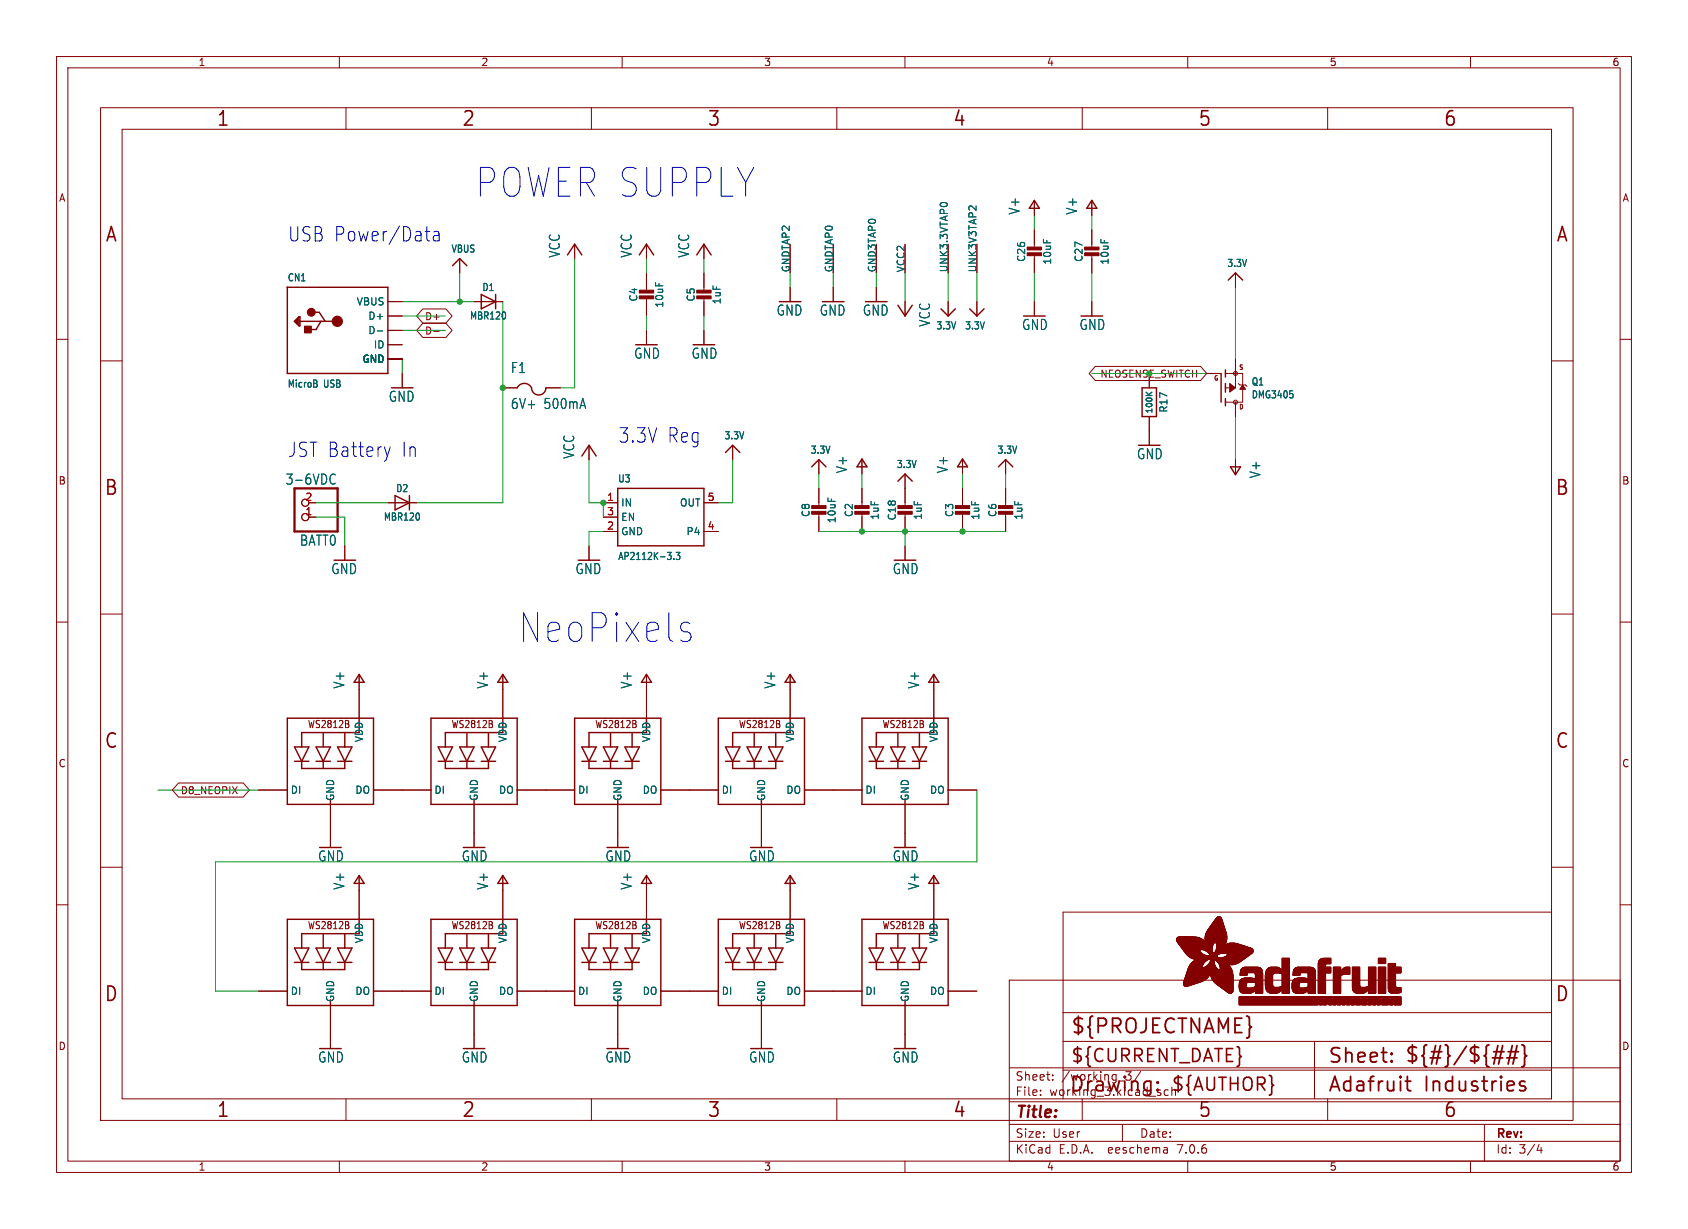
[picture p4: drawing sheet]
<svg xmlns="http://www.w3.org/2000/svg" width="298mm" height="217mm" viewBox="0 0 298 217" stroke-linecap="round" stroke-linejoin="round" font-family="sans-serif">
<defs><g id="words">
<g font-size="7.1" fill="#0000c2">
<text x="83.8" y="35.3">POWER SUPPLY</text>
<text x="91.4" y="114.1">NeoPixels</text>
</g>
<g font-size="3.5" fill="#840000">
<text x="38.2" y="22.7">1</text>
<text x="81.6" y="22.7">2</text>
<text x="125" y="22.7">3</text>
<text x="168.4" y="22.7">4</text>
<text x="211.8" y="22.7">5</text>
<text x="255.1" y="22.7">6</text>
<text x="18.5" y="43.1">A</text>
<text x="275" y="43.1">A</text>
<text x="18.3" y="87.9">B</text>
<text x="274.9" y="87.9">B</text>
<text x="18.3" y="132.7">C</text>
<text x="274.9" y="132.7">C</text>
<text x="18.3" y="177.4">D</text>
<text x="274.9" y="177.4">D</text>
<text x="189.2" y="183.2">${PROJECTNAME}</text>
<text x="234.7" y="188.4">Sheet:</text>
<text x="248.3" y="188.3">${#}/${##}</text>
<text x="38.2" y="197.9">1</text>
<text x="81.6" y="197.9">2</text>
<text x="125" y="197.9">3</text>
<text x="168.4" y="197.9">4</text>
<text x="189" y="193.5">Drawing:</text>
<text x="211.8" y="197.9">5</text>
<text x="234.7" y="193.5">Adafruit</text>
<text x="251.8" y="193.5">Industries</text>
<text x="255.1" y="197.9">6</text>
</g>
<g font-size="3.5" fill="#0000c2">
<text x="50.8" y="42.9">USB Power/Data</text>
<text x="50.8" y="81">JST Battery</text>
<text x="70.9" y="81">In</text>
<text x="109.2" y="78.5">3.3V Reg</text>
</g>
<g font-size="3.2" fill="#840000">
<text x="189.2" y="188.2">${CURRENT_DATE}</text>
<text x="207" y="193.3">${AUTHOR}</text>
</g>
<text font-size="2.8" fill="#840000" x="179.4" y="198.2">Title:</text>
<g font-size="2.5" fill="#006464">
<text x="180.5" y="38" transform="rotate(-90 180.5 38)">V+</text>
<text x="190.6" y="38" transform="rotate(-90 190.6 38)">V+</text>
<text x="99.2" y="45.7" transform="rotate(-90 99.2 45.7)">VCC</text>
<text x="111.9" y="45.7" transform="rotate(-90 111.9 45.7)">VCC</text>
<text x="122.1" y="45.7" transform="rotate(-90 122.1 45.7)">VCC</text>
<text x="137.2" y="56">GND</text>
<text x="144.8" y="56">GND</text>
<text x="152.5" y="56">GND</text>
<text x="164.7" y="57.9" transform="rotate(-90 164.7 57.9)">VCC</text>
<text x="180.6" y="58.6">GND</text>
<text x="190.8" y="58.6">GND</text>
<text x="112" y="63.6">GND</text>
<text x="122.2" y="63.6">GND</text>
<text x="68.6" y="71.3">GND</text>
<text x="90.2" y="66.2">F1</text>
<text x="90.2" y="72.5">6V+</text>
<text x="96.1" y="72.5">500mA</text>
<text x="101.7" y="81.2" transform="rotate(-90 101.7 81.2)">VCC</text>
<text x="150" y="83.8" transform="rotate(-90 150 83.8)">V+</text>
<text x="167.8" y="83.8" transform="rotate(-90 167.8 83.8)">V+</text>
<text x="200.9" y="81.4">GND</text>
<text x="50.4" y="85.9">3-6VDC</text>
<text x="223.1" y="84.7" transform="rotate(-90 223.1 84.7)">V+</text>
<text x="52.9" y="96.7">BATT0</text>
<text x="58.5" y="101.7">GND</text>
<text x="101.7" y="101.7">GND</text>
<text x="157.7" y="101.7">GND</text>
<text x="61.1" y="121.9" transform="rotate(-90 61.1 121.9)">V+</text>
<text x="86.5" y="121.9" transform="rotate(-90 86.5 121.9)">V+</text>
<text x="111.9" y="121.9" transform="rotate(-90 111.9 121.9)">V+</text>
<text x="137.3" y="121.9" transform="rotate(-90 137.3 121.9)">V+</text>
<text x="162.7" y="121.9" transform="rotate(-90 162.7 121.9)">V+</text>
<text x="56.1" y="152.5">GND</text>
<text x="81.5" y="152.5">GND</text>
<text x="106.9" y="152.5">GND</text>
<text x="132.3" y="152.5">GND</text>
<text x="157.7" y="152.5">GND</text>
<text x="61.1" y="157.4" transform="rotate(-90 61.1 157.4)">V+</text>
<text x="86.5" y="157.4" transform="rotate(-90 86.5 157.4)">V+</text>
<text x="111.9" y="157.4" transform="rotate(-90 111.9 157.4)">V+</text>
<text x="162.7" y="157.4" transform="rotate(-90 162.7 157.4)">V+</text>
<text x="56.1" y="188.1">GND</text>
<text x="81.5" y="188.1">GND</text>
<text x="106.9" y="188.1">GND</text>
<text x="132.3" y="188.1">GND</text>
<text x="157.7" y="188.1">GND</text>
</g>
<g font-size="2.1" fill="#840000">
<text x="179.4" y="191.3">Sheet:</text>
<text x="187.7" y="191.3">/working_3/</text>
<text x="179.4" y="194">File:</text>
<text x="185.5" y="194">working_3.kicad_sch</text>
<text x="179.4" y="201.4">Size:</text>
<text x="186.1" y="201.4">User</text>
<text x="201.4" y="201.4">Date:</text>
<text x="264.4" y="201.6">Rev:</text>
<text x="179.4" y="204.2">KiCad</text>
<text x="187.2" y="204.2">E.D.A.</text>
<text x="196.1" y="204.2">eeschema</text>
<text x="208.4" y="204.2">7.0.6</text>
<text x="264.4" y="204.2">Id:</text>
<text x="268.5" y="204.2">3/4</text>
</g>
<g font-size="1.8" fill="#840000">
<text x="35" y="11.9">1</text>
<text x="85" y="11.9">2</text>
<text x="135" y="11.9">3</text>
<text x="185" y="11.9">4</text>
<text x="235" y="11.9">5</text>
<text x="285" y="11.9">6</text>
<text x="10.3" y="35.9">A</text>
<text x="286.8" y="35.9">A</text>
<text x="10.3" y="85.9">B</text>
<text x="286.7" y="85.9">B</text>
<text x="54.3" y="128.9">WS2812B</text>
<text x="79.7" y="128.9">WS2812B</text>
<text x="105.1" y="128.9">WS2812B</text>
<text x="130.5" y="128.9">WS2812B</text>
<text x="155.9" y="128.9">WS2812B</text>
<text x="10.3" y="135.9">C</text>
<text x="286.7" y="135.9">C</text>
<text x="54.3" y="164.5">WS2812B</text>
<text x="79.7" y="164.5">WS2812B</text>
<text x="105.1" y="164.5">WS2812B</text>
<text x="130.5" y="164.5">WS2812B</text>
<text x="155.9" y="164.5">WS2812B</text>
<text x="10.3" y="185.9">D</text>
<text x="286.7" y="185.9">D</text>
<text x="35" y="207.2">1</text>
<text x="85" y="207.2">2</text>
<text x="135" y="207.2">3</text>
<text x="185" y="207.2">4</text>
<text x="235" y="207.2">5</text>
<text x="285" y="207.2">6</text>
</g>
<g font-size="1.8" fill="#006464">
<text x="79.7" y="44.9">VBUS</text>
<text x="181.5" y="46.4" transform="rotate(-90 181.5 46.4)">C26</text>
<text x="186" y="46.9" transform="rotate(-90 186 46.9)">10uF</text>
<text x="191.6" y="46.4" transform="rotate(-90 191.6 46.4)">C27</text>
<text x="196.2" y="46.9" transform="rotate(-90 196.2 46.9)">10uF</text>
<text x="216.9" y="47.4">3.3V</text>
<text x="50.8" y="50">CN1</text>
<text x="85.2" y="51.7">D1</text>
<text x="112.9" y="53.4" transform="rotate(-90 112.9 53.4)">C4</text>
<text x="123" y="53.4" transform="rotate(-90 123 53.4)">C5</text>
<text x="127.6" y="53.9" transform="rotate(-90 127.6 53.9)">1uF</text>
<text x="139.8" y="48.3" transform="rotate(-90 139.8 48.3)">GNDTAP2</text>
<text x="147.5" y="48.3" transform="rotate(-90 147.5 48.3)">GNDTAP0</text>
<text x="155.1" y="48.3" transform="rotate(-90 155.1 48.3)">GND3TAP0</text>
<text x="160.2" y="48.3" transform="rotate(-90 160.2 48.3)">VCC2</text>
<text x="167.8" y="48.3" transform="rotate(-90 167.8 48.3)">UNK3.3VTAP0</text>
<text x="172.9" y="48.3" transform="rotate(-90 172.9 48.3)">UNK3V3TAP2</text>
<text x="63" y="54.2">VBUS</text>
<text x="65" y="56.7">D+</text>
<text x="65" y="59.3">D-</text>
<text x="83" y="56.7">MBR120</text>
<text x="117.5" y="54.5" transform="rotate(-90 117.5 54.5)">10uF</text>
<text x="165.5" y="58.5">3.3V</text>
<text x="170.5" y="58.5">3.3V</text>
<text x="64" y="64.4">GND</text>
<text x="66" y="61.8">ID</text>
<text x="50.8" y="68.7">MicroB</text>
<text x="57.2" y="68.7">USB</text>
<text x="221.2" y="68.4">Q1</text>
<text x="221.2" y="70.7">DMG3405</text>
<text x="128" y="77.9">3.3V</text>
<text x="206.6" y="73.1" transform="rotate(-90 206.6 73.1)">R17</text>
<text x="143.2" y="80.4">3.3V</text>
<text x="158.5" y="83">3.3V</text>
<text x="176.2" y="80.4">3.3V</text>
<text x="69.9" y="87.2">D2</text>
<text x="109.2" y="85.5">U3</text>
<text x="109.7" y="89.8">IN</text>
<text x="120.1" y="89.8">OUT</text>
<text x="67.8" y="92.3">MBR120</text>
<text x="109.7" y="94.8">GND</text>
<text x="109.7" y="92.3">EN</text>
<text x="121.3" y="94.8">P4</text>
<text x="143.4" y="91.5" transform="rotate(-90 143.4 91.5)">C8</text>
<text x="147.9" y="92.6" transform="rotate(-90 147.9 92.6)">10uF</text>
<text x="151" y="91.5" transform="rotate(-90 151 91.5)">C2</text>
<text x="155.6" y="92" transform="rotate(-90 155.6 92)">1uF</text>
<text x="158.6" y="92.1" transform="rotate(-90 158.6 92.1)">C18</text>
<text x="163.2" y="92" transform="rotate(-90 163.2 92)">1uF</text>
<text x="168.8" y="91.5" transform="rotate(-90 168.8 91.5)">C3</text>
<text x="173.3" y="92" transform="rotate(-90 173.3 92)">1uF</text>
<text x="176.4" y="91.5" transform="rotate(-90 176.4 91.5)">C6</text>
<text x="181" y="92" transform="rotate(-90 181 92)">1uF</text>
<text x="109.2" y="99.2">AP2112K-3.3</text>
<text x="64.4" y="131.3" transform="rotate(-90 64.4 131.3)">VDD</text>
<text x="89.8" y="131.3" transform="rotate(-90 89.8 131.3)">VDD</text>
<text x="115.2" y="131.3" transform="rotate(-90 115.2 131.3)">VDD</text>
<text x="140.6" y="131.3" transform="rotate(-90 140.6 131.3)">VDD</text>
<text x="166" y="131.3" transform="rotate(-90 166 131.3)">VDD</text>
<text x="51.3" y="140.6">DI</text>
<text x="59.3" y="141.7" transform="rotate(-90 59.3 141.7)">GND</text>
<text x="62.7" y="140.6">DO</text>
<text x="76.7" y="140.6">DI</text>
<text x="84.7" y="141.7" transform="rotate(-90 84.7 141.7)">GND</text>
<text x="88.1" y="140.6">DO</text>
<text x="102.1" y="140.6">DI</text>
<text x="110.1" y="141.7" transform="rotate(-90 110.1 141.7)">GND</text>
<text x="113.5" y="140.6">DO</text>
<text x="127.5" y="140.6">DI</text>
<text x="135.5" y="141.7" transform="rotate(-90 135.5 141.7)">GND</text>
<text x="138.9" y="140.6">DO</text>
<text x="152.9" y="140.6">DI</text>
<text x="160.9" y="141.7" transform="rotate(-90 160.9 141.7)">GND</text>
<text x="164.3" y="140.6">DO</text>
<text x="64.4" y="166.9" transform="rotate(-90 64.4 166.9)">VDD</text>
<text x="89.8" y="166.9" transform="rotate(-90 89.8 166.9)">VDD</text>
<text x="115.2" y="166.9" transform="rotate(-90 115.2 166.9)">VDD</text>
<text x="140.6" y="166.9" transform="rotate(-90 140.6 166.9)">VDD</text>
<text x="166" y="166.9" transform="rotate(-90 166 166.9)">VDD</text>
<text x="51.3" y="176.1">DI</text>
<text x="59.3" y="177.3" transform="rotate(-90 59.3 177.3)">GND</text>
<text x="62.7" y="176.1">DO</text>
<text x="76.7" y="176.1">DI</text>
<text x="84.7" y="177.3" transform="rotate(-90 84.7 177.3)">GND</text>
<text x="88.1" y="176.1">DO</text>
<text x="102.1" y="176.1">DI</text>
<text x="110.1" y="177.3" transform="rotate(-90 110.1 177.3)">GND</text>
<text x="113.5" y="176.1">DO</text>
<text x="127.5" y="176.1">DI</text>
<text x="135.5" y="177.3" transform="rotate(-90 135.5 177.3)">GND</text>
<text x="138.9" y="176.1">DO</text>
<text x="152.9" y="176.1">DI</text>
<text x="160.9" y="177.3" transform="rotate(-90 160.9 177.3)">GND</text>
<text x="164.3" y="176.1">DO</text>
</g>
<g font-size="1.8" fill="#a90000">
<text x="53.9" y="88.6">2</text>
<text x="107.2" y="88.6">1</text>
<text x="125" y="88.6">5</text>
<text x="53.9" y="91.2">1</text>
<text x="107.2" y="93.7">2</text>
<text x="107.2" y="91.2">3</text>
<text x="125" y="93.7">4</text>
</g>
<g font-size="1.7" fill="#840000">
<text x="75.1" y="59.4">D-</text>
<text x="75.1" y="56.8">D+</text>
<text x="31.9" y="140.6">D8_NEOPIX</text>
</g>
<text font-size="1.7" fill="#009600" x="194.4" y="67">NEOSENSE_SWITCH</text>
<text font-size="1.4" fill="#006464" x="204" y="73.3" transform="rotate(-90 204 73.3)">100K</text>
<g font-size="1.1" fill="#840000">
<text x="219" y="65.6">S</text>
<text x="214.5" y="67.5">G</text>
<text x="219" y="72.6">D</text>
</g>
</g></defs>
<g fill="none" stroke="#840000" stroke-width=".18">
<path d="M10 10h278.5v197.3h-278.5zM12 12h274.5v193.3h-274.5zM17.8 19h260.3v179.1h-260.3zM60 10v2M61.2 19v3.9M104.6 19v3.9M110 10v2M148 19v3.9M160 10v2M191.3 19v3.9M210 10v2M234.7 19v3.9"/>
<path d="M260 10v2M21.6 22.9h252.7v171.4h-252.7zM182.9 35.6v2.5M193 35.6v2.5M10 60h2M68.6 53.3h2.5M68.6 55.9h2.5M68.6 58.4h2.5M74.7 57.2h4.1l1.1 1.2-1.1 1.3h-4.1l-1-1.3zM74.7 54.6h4.1l1.1 1.3-1.1 1.2h-4.1l-1-1.2zM76.7 58.6h.9M81.3 45.7v2.6"/>
<path d="M83.8 53.3h5.1M101.6 43.2v2.5M114.3 43.2v2.5M114.3 48.3v3.3M114.3 52.6v3.3M114.3 58.4v2.6M124.5 43.2v2.5M124.5 48.3v3.3M124.5 52.6v3.3M124.5 58.4v2.6M139.7 43.2v5.1M139.7 50.8v2.5"/>
<path d="M147.3 43.2v5.1M147.3 50.8v2.5M154.9 43.2v5.1M154.9 50.8v2.5M160 43.2v5.1M160 53.3v2.6M167.6 43.2v5.1M167.6 53.3v2.6M172.7 43.2v5.1M172.7 53.3v2.6M182.9 40.6v3.3M182.9 45v3.3"/>
<path d="M182.9 53.3v2.6M193 40.6v3.3M193 45v3.3M193 53.3v2.6M218.4 48.3v2.5M286.5 60h2M17.8 63.8h3.8M68.6 63.5h2.5M68.6 61h2.5M71.1 66v2.6M88.9 68.6h2.5M96.5 68.6h2.6"/>
<path d="M104.1 78.7v2.6M129.5 78.7v2.6M193.7 64.8h18.6l1.1 1.2-1.1 1.3h-18.6l-1.1-1.3zM203.2 66v2.6M203.2 73.7v5M213.4 66h2.5M216.7 66h3v5.1h-3M218.4 63.5v5.1h-1.7M218.4 71.1v2.6M218.9 67.8l.3 .3h1l.3 .2M274.3 63.8h3.8M54.6 88.9h1.3"/>
<path d="M54.6 91.4h1.3M61 96.5v2.6M68.6 88.9h5.1M104.1 96.5v2.6M106.7 88.9h2.5M106.7 94h2.5M106.7 91.4h2.5M124.5 88.9h2.5M124.5 94h2.5M144.8 81.3v2.5M144.8 86.4v3.3M144.8 90.7v3.3"/>
<path d="M152.4 81.3v2.5M152.4 86.4v3.3M152.4 90.7v3.3M160 83.8v5.9M160 90.7v3.3M160 96.5v2.6M170.2 81.3v2.5M170.2 86.4v3.3M170.2 90.7v3.3M177.8 81.3v2.5M177.8 86.4v3.3M177.8 90.7v3.3"/>
<path d="M218.4 81.3v2.5M10 110h2M17.8 108.6h3.8M63.5 119.4v7.6M88.9 119.4v7.6M114.3 119.4v7.6M139.7 119.4v7.6M165.1 119.4v7.6M274.3 108.6h3.8M286.5 110h2M31.6 138.5h11.4l1.1 1.2-1.1 1.2h-11.4l-1.1-1.2zM45.7 139.7h5.1"/>
<path d="M61.6 128.1v.4M66 139.7h10.2M87 128.1v.4M91.4 139.7h10.2M112.4 128.1v.4M116.8 139.7h10.2M137.8 128.1v.4M142.2 139.7h10.2M163.2 128.1v.4M167.6 139.7h5.1M10 160h2M17.8 153.4h3.8"/>
<path d="M58.4 142.2v7.7M63.5 154.9v7.7M83.8 142.2v7.7M88.9 154.9v7.7M109.2 142.2v7.7M114.3 154.9v7.7M134.6 142.2v7.7M139.7 154.9v7.7M160 142.2v7.7M165.1 154.9v7.7M274.3 153.4h3.8M286.5 160h2"/>
<path d="M45.7 175.3h5.1M58.4 177.8v7.6M61.6 163.7v.4M66 175.3h10.2M83.8 177.8v7.6M87 163.7v.4M91.4 175.3h10.2M109.2 177.8v7.6M112.4 163.7v.4M116.8 175.3h10.2M134.6 177.8v7.6M137.8 163.7v.4"/>
<path d="M142.2 175.3h10.2M160 177.8v7.6M163.2 163.7v.4M167.6 175.3h5.1M178.4 173.3h108.1v32h-108.1zM188 179.1h86.3M274.3 161.3h-86.3v33M61.2 194.3v3.8M104.6 194.3v3.8M148 194.3v3.8M178.4 198.8h108.1M178.4 194.8h108.1"/>
<path d="M178.4 188.8h108.1M184 193.6v.1M184 192.8v.1M186.1 190.9v.1M186.1 190.1v.1M188 184.1h86.3M188 189.2h86.3M191.3 194.3v3.8M198.4 198.8v3M200 189.5l-.5 .6M201.7 189.4l-1.3 2M206.1 192.7l-.3 .3v.4l.3 .3"/>
<path d="M232.4 184.1v10.2M234.7 194.3v3.8M262.5 198.8v6.5M60 205.3v2M110 205.3v2M160 205.3v2M178.4 201.8h108.1M206.3 203l.1 .9M206.4 203.8l-.1 .1M206.4 203.3h-.1M210 205.3v2M260 205.3v2"/>
<path d="M272.1 202.3l-.3 1.1h.9M272.5 202.9v1"/>
<circle cx="218.4" cy="71.1" r=".36"/>
<circle cx="218.4" cy="66" r=".36"/>
<circle cx="54" cy="88.9" r=".63"/>
<circle cx="54" cy="91.4" r=".63"/>
</g>
<g fill="none" stroke="#840000" stroke-width=".25">
<path d="M182.9 35.4l.9 1.4h-1.8zM193 35.4l.9 1.4h-1.7zM50.8 50.8h17.8v15.2h-17.8v-15.2M52.2 56.8l.4-.4v.8l-.2-.2v-.2M52.8 56h.2v1.6h-.2l-.8-.8zM52.8 56v1.4M53 56.8h6.6M55.4 55.2h1l1.1 1.6M56.7 56.8l-.8 1.5h-1.2M80 47l1.3-1.3 1.2 1.3M85.1 52.1l2.5 1.2-2.5 1.3zM87.6 52.1v2.5"/>
<path d="M100.3 45.1l1.3-1.9 1.3 1.9M113 45.1l1.3-1.9 1.3 1.9M123.2 45.1l1.3-1.9 1.2 1.9M158.7 54l1.3 1.9 1.3-1.9M166.4 54.6l1.2 1.3 1.3-1.3M171.4 54.6l1.3 1.3 1.3-1.3M217.2 49.5l1.2-1.2 1.3 1.2M91.4 68.6a1.43 1.43 0 0 1 1.6-.8 1.43 1.43 0 0 1 1.1 1.4 1.27 1.27 0 0 0 1.5 .6 1.27 1.27 0 0 0 .9-1.2M201.9 68.6h2.6v5.1h-2.6zM215.9 66v5.1M216.7 65.4v1.3M216.7 67.8v1.5"/>
<path d="M216.7 70.5v1.3M69.8 87.6l2.6 1.3-2.6 1.3zM72.4 87.6v2.6M102.9 80.6l1.2-1.9 1.3 1.9M109.2 86.4h15.3v10.1h-15.3zM128.3 80l1.2-1.3 1.3 1.3M143.5 82.5l1.3-1.2 1.2 1.2M152.4 81.2l.9 1.3h-1.8zM158.7 85.1l1.3-1.3 1.3 1.3M170.2 81.2l.9 1.3h-1.8zM176.5 82.5l1.3-1.2 1.3 1.2M217.6 82.5h1.7l-.9 1.4z"/>
<path d="M63.5 119.3l.9 1.3h-1.8zM88.9 119.3l.9 1.3h-1.8zM114.3 119.3l.9 1.3h-1.8zM139.7 119.3l.9 1.3h-1.8zM165.1 119.3l.9 1.3h-1.8zM50.8 127h15.2v15.2h-15.2zM52.1 134.6h2.5M52.1 132.1h2.5l-1.3 2.5zM53.3 134.6v1.3h7.7v-1.3M55.9 134.6h2.5M55.9 132.1h2.5l-1.3 2.5zM57.1 129.5v2.6"/>
<path d="M57.1 134.6v1.3M59.7 134.6h2.5M59.7 132.1h2.5l-1.2 2.5zM61 129.5v2.6M63.5 127v2.5h-10.2v2.6M76.2 127h15.2v15.2h-15.2zM77.5 134.6h2.5M77.5 132.1h2.5l-1.3 2.5zM78.7 134.6v1.3h7.7v-1.3M81.3 134.6h2.5M81.3 132.1h2.5l-1.3 2.5zM82.5 129.5v2.6"/>
<path d="M82.5 134.6v1.3M85.1 134.6h2.5M85.1 132.1h2.5l-1.2 2.5zM86.4 129.5v2.6M88.9 127v2.5h-10.2v2.6M101.6 127h15.2v15.2h-15.2zM102.9 134.6h2.5M102.9 132.1h2.5l-1.3 2.5zM104.1 134.6v1.3h7.7v-1.3M106.7 134.6h2.5M106.7 132.1h2.5l-1.3 2.5zM107.9 129.5v2.6"/>
<path d="M107.9 134.6v1.3M110.5 134.6h2.5M110.5 132.1h2.5l-1.2 2.5zM111.8 129.5v2.6M114.3 127v2.5h-10.2v2.6M127 127h15.2v15.2h-15.2zM128.3 134.6h2.5M128.3 132.1h2.5l-1.3 2.5zM129.5 134.6v1.3h7.7v-1.3M132.1 134.6h2.5M132.1 132.1h2.5l-1.3 2.5zM133.3 129.5v2.6"/>
<path d="M133.3 134.6v1.3M135.9 134.6h2.5M135.9 132.1h2.5l-1.2 2.5zM137.2 129.5v2.6M139.7 127v2.5h-10.2v2.6M152.4 127h15.2v15.2h-15.2zM153.7 134.6h2.5M153.7 132.1h2.5l-1.3 2.5zM154.9 134.6v1.3h7.7v-1.3M157.5 134.6h2.5M157.5 132.1h2.5l-1.3 2.5zM158.7 129.5v2.6"/>
<path d="M158.7 134.6v1.3M161.3 134.6h2.5M161.3 132.1h2.5l-1.2 2.5zM162.6 129.5v2.6M165.1 127v2.5h-10.2v2.6M63.5 154.8l.9 1.4h-1.8zM88.9 154.8l.9 1.4h-1.8zM114.3 154.8l.9 1.4h-1.8zM139.7 154.8l.9 1.4h-1.8zM165.1 154.8l.9 1.4h-1.8zM50.8 162.6h15.2v15.2h-15.2zM52.1 170.2h2.5"/>
<path d="M52.1 167.6h2.5l-1.3 2.6zM53.3 170.2v1.2h7.7v-1.2M55.9 170.2h2.5M55.9 167.6h2.5l-1.3 2.6zM57.1 165.1v2.5M57.1 170.2v1.2M59.7 170.2h2.5M59.7 167.6h2.5l-1.2 2.6zM61 165.1v2.5M63.5 162.6v2.5h-10.2v2.5M76.2 162.6h15.2v15.2h-15.2zM77.5 170.2h2.5"/>
<path d="M77.5 167.6h2.5l-1.3 2.6zM78.7 170.2v1.2h7.7v-1.2M81.3 170.2h2.5M81.3 167.6h2.5l-1.3 2.6zM82.5 165.1v2.5M82.5 170.2v1.2M85.1 170.2h2.5M85.1 167.6h2.5l-1.2 2.6zM86.4 165.1v2.5M88.9 162.6v2.5h-10.2v2.5M101.6 162.6h15.2v15.2h-15.2zM102.9 167.6h2.5l-1.3 2.6z"/>
<path d="M102.9 170.2h2.5M104.1 170.2v1.2h7.7v-1.2M106.7 170.2h2.5M106.7 167.6h2.5l-1.3 2.6zM107.9 165.1v2.5M107.9 170.2v1.2M110.5 170.2h2.5M110.5 167.6h2.5l-1.2 2.6zM111.8 165.1v2.5M114.3 162.6v2.5h-10.2v2.5M127 162.6h15.2v15.2h-15.2zM128.3 167.6h2.5l-1.3 2.6z"/>
<path d="M128.3 170.2h2.5M129.5 170.2v1.2h7.7v-1.2M132.1 170.2h2.5M132.1 167.6h2.5l-1.3 2.6zM133.3 165.1v2.5M133.3 170.2v1.2M135.9 170.2h2.5M135.9 167.6h2.5l-1.2 2.6zM137.2 165.1v2.5M139.7 162.6v2.5h-10.2v2.5M152.4 162.6h15.2v15.2h-15.2zM153.7 170.2h2.5"/>
<path d="M153.7 167.6h2.5l-1.3 2.6zM154.9 170.2v1.2h7.7v-1.2M157.5 170.2h2.5M157.5 167.6h2.5l-1.3 2.6zM158.7 165.1v2.5M158.7 170.2v1.2M161.3 170.2h2.5M161.3 167.6h2.5l-1.2 2.6zM162.6 165.1v2.5M165.1 162.6v2.5h-10.2v2.5"/>
</g>
<g fill="#840000" stroke="#840000" stroke-width=".18">
<path d="M208 166.3h4.8z"/>
<path d="M208 166.2l4.8 .1z"/>
<path d="M208 166.2h4.8z"/>
<path d="M208 166.2h4.7z"/>
<path d="M208 166.1l4.7 .1z"/>
<path d="M208 166.1h4.6z"/>
<path d="M208 166l4.5 .1z"/>
<path d="M208 166h4.5z"/>
<path d="M208 166.4h4.9z"/>
<path d="M208 166.3l4.9 .1z"/>
<path d="M208 166h4.4z"/>
<path d="M208 165.9l4.4 .1z"/>
<path d="M208.1 166.4l4.9 .1z"/>
<path d="M208.1 165.9h4.2z"/>
<path d="M208.1 166.5h4.9z"/>
<path d="M208.1 165.9h4.1z"/>
<path d="M208.1 165.8l4 .1z"/>
<path d="M208.1 166.6h5z"/>
<path d="M208.1 166.5l4.9 .1z"/>
<path d="M208.1 165.8h3.9z"/>
<path d="M208.2 166.6h4.9z"/>
<path d="M208.2 165.8h3.6z"/>
<path d="M208.2 166.6l4.9 .1z"/>
<path d="M208.2 165.7l3.5 .1z"/>
<path d="M208.2 166.7h5z"/>
<path d="M208.2 166.7h4.9z"/>
<path d="M208.3 166.7l4.9 .1z"/>
<path d="M208.3 165.7h3.3z"/>
<path d="M208.3 166.8h6.3z"/>
<path d="M208.3 166.8h4.9z"/>
<path d="M208.3 166.8l6.3 .1z"/>
<path d="M208.4 166.9h6.2z"/>
<path d="M208.4 167h6.1z"/>
<path d="M208.4 166.9l6.1 .1z"/>
<path d="M208.4 165.7h2.8z"/>
<path d="M208.5 167h6z"/>
<path d="M208.5 167l6 .1z"/>
<path d="M208.6 167.1h5.9z"/>
<path d="M208.6 167.1l5.8 .1z"/>
<path d="M208.6 167.2h5.8z"/>
<path d="M208.7 167.2l5.7 .1z"/>
<path d="M208.7 167.3h5.7z"/>
<path d="M208.7 167.3l5.7 .1z"/>
<path d="M208.8 167.4h5.6z"/>
<path d="M208.8 167.5h5.5z"/>
<path d="M208.8 167.4l5.5 .1z"/>
<path d="M208.9 167.5l5.4 .1z"/>
<path d="M208.9 167.6h5.4z"/>
<path d="M208.9 167.6l5.4 .1z"/>
<path d="M209 167.7h5.3z"/>
<path d="M209 167.7l5.3 .1z"/>
<path d="M209 167.8h5.3z"/>
<path d="M209.1 167.8h5.2z"/>
<path d="M209.1 167.8l5.2 .1z"/>
<path d="M209.1 167.9h5.2z"/>
<path d="M209.2 167.9l3.1 .1z"/>
<path d="M209.2 168h3z"/>
<path d="M209.2 174.1h1.8z"/>
<path d="M209.2 174l1.8 .1z"/>
<path d="M209.2 174h2z"/>
<path d="M209.2 174h2.1z"/>
<path d="M209.2 173.9l2.1 .1z"/>
<path d="M209.2 173.9h2.3z"/>
<path d="M209.2 173.9h2.4z"/>
<path d="M209.2 173.8l2.4 .1z"/>
<path d="M209.2 173.8h2.6z"/>
<path d="M209.2 168l3 .1z"/>
<path d="M209.3 174.1l1.4 .1z"/>
<path d="M209.3 174.1h1.5z"/>
<path d="M209.3 173.8h2.6z"/>
<path d="M209.3 173.7l2.6 .1z"/>
<path d="M209.3 173.7h2.8z"/>
<path d="M209.3 168.1h2.9z"/>
<path d="M209.3 174.2h1.2z"/>
<path d="M209.3 174.2h1.3z"/>
<path d="M209.3 173.7h2.9z"/>
<path d="M209.3 173.6l3 .1z"/>
<path d="M209.3 173.6h3.1z"/>
<path d="M209.3 173.6h3.2z"/>
<path d="M209.3 168.1l2.9 .1z"/>
<path d="M209.3 174.2l1.1 .1z"/>
<path d="M209.3 173.5l3.3 .1z"/>
<path d="M209.3 173.5h3.3z"/>
<path d="M209.3 173.4l3.4 .1z"/>
<path d="M209.3 173.4h3.5z"/>
<path d="M209.3 168.2h2.9z"/>
<path d="M209.4 174.3h.9z"/>
<path d="M209.4 173.4h3.4z"/>
<path d="M209.4 174.3h.8z"/>
<path d="M209.4 173.3l3.5 .1z"/>
<path d="M209.4 173.3h3.5z"/>
<path d="M209.4 173.3h3.6z"/>
<path d="M209.4 173.2l3.7 .1z"/>
<path d="M209.4 168.3h2.8z"/>
<path d="M209.4 168.2l2.8 .1z"/>
<path d="M209.4 174.3l.7 .1z"/>
<path d="M209.4 173.2h3.7z"/>
<path d="M209.4 173.2h3.8z"/>
<path d="M209.4 173.1l3.8 .1z"/>
<path d="M209.4 173.1h3.9z"/>
<path d="M209.5 173.1h3.8z"/>
<path d="M209.5 173l3.8 .1z"/>
<path d="M209.5 168.3l2.8 .1z"/>
<path d="M209.5 174.4h.5z"/>
<path d="M209.5 173h3.9z"/>
<path d="M209.5 172.9l4 .1z"/>
<path d="M209.5 168.4h2.8z"/>
<path d="M209.5 172.9h4z"/>
<path d="M209.5 172.8l4.1 .1z"/>
<path d="M209.5 172.8h4.1z"/>
<path d="M209.5 168.4l2.9 .1z"/>
<path d="M209.6 172.8h4z"/>
<path d="M209.6 172.7l4 .1z"/>
<path d="M209.6 168.5h2.8z"/>
<path d="M209.6 174.4h.3z"/>
<path d="M209.6 172.7h4.1z"/>
<path d="M209.6 172.6l4.1 .1z"/>
<path d="M209.6 168.5l2.9 .1z"/>
<path d="M209.6 172.6h4.1z"/>
<path d="M209.6 172.6h4.2z"/>
<path d="M209.6 172.5l4.2 .1z"/>
<path d="M209.6 172.5h4.2z"/>
<path d="M209.6 168.6h3z"/>
<path d="M209.6 168.6h2.9z"/>
<path d="M209.7 172.5h4.1z"/>
<path d="M209.7 172.4l4.1 .1z"/>
<path d="M209.7 172.4h4.2z"/>
<path d="M209.7 172.3l4.2 .1z"/>
<path d="M209.7 168.6l2.9 .1z"/>
<path d="M209.8 172.3h4.1z"/>
<path d="M209.8 172.2l4.1 .1z"/>
<path d="M209.8 172.2h4.1z"/>
<path d="M209.8 168.7l2.9 .1z"/>
<path d="M209.8 168.7h2.9z"/>
<path d="M209.8 172.1l4.2 .1z"/>
<path d="M209.8 172.1h4.2z"/>
<path d="M209.8 168.8h3z"/>
<path d="M209.8 172l4.2 .1z"/>
<path d="M209.8 172h4.2z"/>
<path d="M209.8 168.8h3.1z"/>
<path d="M209.9 171.9l4.1 .1z"/>
<path d="M209.9 171.9h4.1z"/>
<path d="M209.9 168.8l3 .1z"/>
<path d="M209.9 171.8l4.1 .1z"/>
<path d="M209.9 171.8h4.1z"/>
<path d="M209.9 168.9h3.1z"/>
<path d="M209.9 171.8h8z"/>
<path d="M209.9 171.7l8 .1z"/>
<path d="M209.9 171.7h7.9z"/>
<path d="M209.9 168.9h3.2z"/>
<path d="M210 171.6l7.8 .1z"/>
<path d="M210 171.6h7.8z"/>
<path d="M210 168.9l3.2 .1z"/>
<path d="M210 171.5l7.8 .1z"/>
<path d="M210 171.5h5.5z"/>
<path d="M210 169h3.3z"/>
<path d="M210 171.5h5.4z"/>
<path d="M210 171.4l5.4 .1z"/>
<path d="M210 171.4h5.3z"/>
<path d="M210 169h5.2z"/>
<path d="M210.1 171.3l5.1 .1z"/>
<path d="M210.1 171.3h5.1z"/>
<path d="M210.1 169l5.1 .1z"/>
<path d="M210.1 171.2l5 .1z"/>
<path d="M210.1 171.2h5z"/>
<path d="M210.1 171.1l5 .1z"/>
<path d="M210.1 171.1h4.9z"/>
<path d="M210.1 169.1h5z"/>
<path d="M210.2 171l2.5 .1z"/>
<path d="M210.2 171h2.5z"/>
<path d="M210.2 169.1h5z"/>
<path d="M210.2 171h2.4z"/>
<path d="M210.2 169.1l5 .1z"/>
<path d="M210.2 170.9l2.4 .1z"/>
<path d="M210.2 170.9h2.4z"/>
<path d="M210.2 169.2h5z"/>
<path d="M210.3 170.8l2.3 .1z"/>
<path d="M210.3 170.8h2.3z"/>
<path d="M210.3 169.2h4.9z"/>
<path d="M210.3 170.7l2.3 .1z"/>
<path d="M210.3 170.7h2.3z"/>
<path d="M210.3 169.2l5 .1z"/>
<path d="M210.4 170.7h2.2z"/>
<path d="M210.4 170.6l2.3 .1z"/>
<path d="M210.4 170.6h2.3z"/>
<path d="M210.4 169.3h5z"/>
<path d="M210.4 170.5l2.3 .1z"/>
<path d="M210.5 170.5h2.2z"/>
<path d="M210.5 169.3l5.2 .1z"/>
<path d="M210.5 170.4l2.3 .1z"/>
<path d="M210.5 170.4h2.3z"/>
<path d="M210.6 170.4h2.2z"/>
<path d="M210.6 169.4h9.6z"/>
<path d="M210.6 170.3l2.2 .1z"/>
<path d="M210.6 170.3h2.2z"/>
<path d="M210.7 170.3h2.2z"/>
<path d="M210.7 169.4l9.4 .1z"/>
<path d="M210.7 170.2l2.2 .1z"/>
<path d="M210.7 170.2h2.2z"/>
<path d="M210.8 170.2h2.2z"/>
<path d="M210.8 170.1l2.2 .1z"/>
<path d="M210.8 169.5h9.3z"/>
<path d="M210.8 170.1h2.2z"/>
<path d="M210.9 170.1h2.2z"/>
<path d="M211 170l2.1 .1z"/>
<path d="M211 170h2.1z"/>
<path d="M211 169.5l9 .1z"/>
<path d="M211 170h2.2z"/>
<path d="M211.1 169.9l2.2 .1z"/>
<path d="M211.1 169.9h2.2z"/>
<path d="M211.2 169.6h8.7z"/>
<path d="M211.2 169.8l2.1 .1z"/>
<path d="M211.3 169.8h2.1z"/>
<path d="M211.3 169.6h8.6z"/>
<path d="M211.4 169.7l2.1 .1z"/>
<path d="M211.5 169.7h2.1z"/>
<path d="M211.6 169.7h2z"/>
<path d="M211.7 169.6l2 .1z"/>
<path d="M212.7 167.9l1.6 .1z"/>
<path d="M212.8 168h1.5z"/>
<path d="M212.9 168h1.4z"/>
<path d="M212.9 171l2.1 .1z"/>
<path d="M213 171h2z"/>
<path d="M213 168l1.3 .1z"/>
<path d="M213 166h3.9z"/>
<path d="M213 165.9l3.9 .1z"/>
<path d="M213 165.9h3.9z"/>
<path d="M213 165.8l3.9 .1z"/>
<path d="M213.1 171h1.9z"/>
<path d="M213.1 168.1h1.2z"/>
<path d="M213.1 166.3l3.8 .1z"/>
<path d="M213.1 166.3h3.8z"/>
<path d="M213.1 166.2l3.8 .1z"/>
<path d="M213.1 166.2h3.8z"/>
<path d="M213.1 166.1l3.8 .1z"/>
<path d="M213.1 166.1h3.8z"/>
<path d="M213.1 166l3.8 .1z"/>
<path d="M213.1 165.8h3.8z"/>
<path d="M213.1 165.7l3.8 .1z"/>
<path d="M213.1 165.7h3.8z"/>
<path d="M213.1 165.6l3.8 .1z"/>
<path d="M213.1 165.6h3.8z"/>
<path d="M213.1 165.5l3.8 .1z"/>
<path d="M213.1 165.5h3.8z"/>
<path d="M213.1 166.4l3.7 .1z"/>
<path d="M213.1 166.4h3.8z"/>
<path d="M213.1 165.4l3.8 .1z"/>
<path d="M213.1 165.4h3.8z"/>
<path d="M213.1 170.9l1.9 .1z"/>
<path d="M213.1 166.5l3.7 .1z"/>
<path d="M213.1 166.5h3.7z"/>
<path d="M213.1 165.3l3.8 .1z"/>
<path d="M213.1 165.3h3.8z"/>
<path d="M213.2 170.9h1.7z"/>
<path d="M213.2 166.7h1.6z"/>
<path d="M213.2 166.6l3.6 .1z"/>
<path d="M213.2 166.6h3.6z"/>
<path d="M213.2 165.2l3.7 .1z"/>
<path d="M213.2 165.2h3.7z"/>
<path d="M213.2 165.1l3.7 .1z"/>
<path d="M213.2 168.1l1.1 .1z"/>
<path d="M213.2 166.7l1.5 .1z"/>
<path d="M213.2 166.7h1.5z"/>
<path d="M213.2 165.1h3.6z"/>
<path d="M213.2 165l3.6 .1z"/>
<path d="M213.3 170.9h1.6z"/>
<path d="M213.3 166.8h1.3z"/>
<path d="M213.3 165h3.5z"/>
<path d="M213.3 164.9l3.5 .1z"/>
<path d="M213.3 170.8l1.6 .1z"/>
<path d="M213.3 168.2h1z"/>
<path d="M213.3 164.9h3.5z"/>
<path d="M213.3 164.8l3.5 .1z"/>
<path d="M213.4 170.8h1.5z"/>
<path d="M213.4 164.8h3.4z"/>
<path d="M213.4 164.8h3.3z"/>
<path d="M213.4 164.7l3.3 .1z"/>
<path d="M213.4 168.2l1 .1z"/>
<path d="M213.4 164.7h3.3z"/>
<path d="M213.4 164.6l3.3 .1z"/>
<path d="M213.5 170.7l1.4 .1z"/>
<path d="M213.5 170.7h1.3z"/>
<path d="M213.5 168.3h.9z"/>
<path d="M213.5 164.6h3.2z"/>
<path d="M213.5 164.5l3.2 .1z"/>
<path d="M213.5 164.5h3.2z"/>
<path d="M213.5 164.5h3.1z"/>
<path d="M213.6 170.6l1.2 .1z"/>
<path d="M213.6 170.6h1.2z"/>
<path d="M213.6 168.3l.8 .1z"/>
<path d="M213.6 164.4l3 .1z"/>
<path d="M213.6 164.4h3z"/>
<path d="M213.6 168.4h.8z"/>
<path d="M213.6 164.3l3 .1z"/>
<path d="M213.7 170.5l1.1 .1z"/>
<path d="M213.7 170.5h1.1z"/>
<path d="M213.7 168.4l.8 .1z"/>
<path d="M213.7 164.3h2.9z"/>
<path d="M213.7 170.5h1z"/>
<path d="M213.7 168.5h.9z"/>
<path d="M213.7 168.5h.8z"/>
<path d="M213.7 164.2l2.9 .1z"/>
<path d="M213.7 164.2h2.8z"/>
<path d="M213.7 170.4l1 .1z"/>
<path d="M213.8 170.4h.9z"/>
<path d="M213.8 169h1.4z"/>
<path d="M213.8 168.6h2.1z"/>
<path d="M213.8 168.5l2.3 .1z"/>
<path d="M213.8 164.2h2.7z"/>
<path d="M213.8 164.1l2.7 .1z"/>
<path d="M213.8 170.3l.9 .1z"/>
<path d="M213.8 168.9l1.4 .1z"/>
<path d="M213.8 168.6l1.9 .1z"/>
<path d="M213.8 168.6h2z"/>
<path d="M213.8 164.1h2.7z"/>
<path d="M213.8 170.3h.9z"/>
<path d="M213.8 168.9h1.4z"/>
<path d="M213.8 168.7h1.7z"/>
<path d="M213.8 164l2.7 .1z"/>
<path d="M213.9 170.3h.8z"/>
<path d="M213.9 170.2l.8 .1z"/>
<path d="M213.9 168.9h1.4z"/>
<path d="M213.9 168.8l1.4 .1z"/>
<path d="M213.9 168.8h1.4z"/>
<path d="M213.9 168.8h1.5z"/>
<path d="M213.9 168.7l1.6 .1z"/>
<path d="M213.9 164h2.6z"/>
<path d="M213.9 170.2h.8z"/>
<path d="M213.9 169.6l6 .1z"/>
<path d="M213.9 163.9l2.6 .1z"/>
<path d="M213.9 170.1l.8 .1z"/>
<path d="M213.9 163.9h2.5z"/>
<path d="M214 170.1h.7z"/>
<path d="M214 170l.7 .1z"/>
<path d="M214 169.7h5.8z"/>
<path d="M214 163.8l2.4 .1z"/>
<path d="M214 163.8h2.4z"/>
<path d="M214 170h.7z"/>
<path d="M214 169.9l.7 .1z"/>
<path d="M214 169.9h.7z"/>
<path d="M214 169.8l.7 .1z"/>
<path d="M214 169.8h.8z"/>
<path d="M214 169.7l5.7 .1z"/>
<path d="M214 172.2l4 .1z"/>
<path d="M214 172.2h4z"/>
<path d="M214 172.2h3.9z"/>
<path d="M214 172.1l3.9 .1z"/>
<path d="M214 172.1h3.9z"/>
<path d="M214 172l3.9 .1z"/>
<path d="M214 172h3.9z"/>
<path d="M214 171.9l3.9 .1z"/>
<path d="M214 163.7l2.4 .1z"/>
<path d="M214.1 172.6h3.9z"/>
<path d="M214.1 172.5l3.9 .1z"/>
<path d="M214.1 172.5h3.9z"/>
<path d="M214.1 172.4l3.9 .1z"/>
<path d="M214.1 172.4h3.9z"/>
<path d="M214.1 172.3l3.9 .1z"/>
<path d="M214.1 172.3h3.9z"/>
<path d="M214.1 171.9h3.8z"/>
<path d="M214.1 171.8l3.8 .1z"/>
<path d="M214.1 171.8h3.8z"/>
<path d="M214.1 163.7h2.3z"/>
<path d="M214.1 172.7h3.9z"/>
<path d="M214.1 172.6l3.9 .1z"/>
<path d="M214.1 163.6l2.3 .1z"/>
<path d="M214.1 163.6h2.3z"/>
<path d="M214.1 172.8h3.9z"/>
<path d="M214.1 172.7l3.9 .1z"/>
<path d="M214.2 172.9h3.8z"/>
<path d="M214.2 172.8l3.8 .1z"/>
<path d="M214.2 172.8h3.8z"/>
<path d="M214.2 163.6h2.1z"/>
<path d="M214.2 163.5l2.1 .1z"/>
<path d="M214.2 173h3.8z"/>
<path d="M214.2 172.9l3.8 .1z"/>
<path d="M214.2 163.5h2.1z"/>
<path d="M214.2 163.4l2.1 .1z"/>
<path d="M214.3 173.1h3.7z"/>
<path d="M214.3 173l3.7 .1z"/>
<path d="M214.3 163.4h2z"/>
<path d="M214.3 173.2h3.7z"/>
<path d="M214.3 173.1l3.7 .1z"/>
<path d="M214.3 163.3l2 .1z"/>
<path d="M214.3 163.3h2z"/>
<path d="M214.4 173.2l3.6 .1z"/>
<path d="M214.4 173.2h3.6z"/>
<path d="M214.4 163.3h1.9z"/>
<path d="M214.4 163.2l1.8 .1z"/>
<path d="M214.4 173.3h3.6z"/>
<path d="M214.4 163.2h1.8z"/>
<path d="M214.5 173.3l3.5 .1z"/>
<path d="M214.5 163.2h1.7z"/>
<path d="M214.5 173.4h3.5z"/>
<path d="M214.5 163.1l1.7 .1z"/>
<path d="M214.5 163.1h1.7z"/>
<path d="M214.5 173.4l3.5 .1z"/>
<path d="M214.5 163l1.7 .1z"/>
<path d="M214.6 173.5h3.4z"/>
<path d="M214.6 173.6h3.4z"/>
<path d="M214.6 173.5l3.4 .1z"/>
<path d="M214.6 163h1.6z"/>
<path d="M214.6 168.5h6.8z"/>
<path d="M214.6 162.9l1.6 .1z"/>
<path d="M214.6 162.9h1.5z"/>
<path d="M214.7 173.7h3.3z"/>
<path d="M214.7 173.6l3.3 .1z"/>
<path d="M214.7 168.5h6.7z"/>
<path d="M214.7 162.9h1.4z"/>
<path d="M214.7 162.8l1.4 .1z"/>
<path d="M214.7 162.8h1.4z"/>
<path d="M214.8 173.7l3.2 .1z"/>
<path d="M214.8 168.4l6.7 .1z"/>
<path d="M214.8 162.7l1.3 .1z"/>
<path d="M214.8 162.7h1.3z"/>
<path d="M214.8 173.8h3.2z"/>
<path d="M214.8 168.4h6.7z"/>
<path d="M214.8 168.3l6.7 .1z"/>
<path d="M214.8 162.6l1.3 .1z"/>
<path d="M214.9 168.3h6.6z"/>
<path d="M214.9 162.6h1.2z"/>
<path d="M214.9 162.6h1.1z"/>
<path d="M214.9 173.9h3.1z"/>
<path d="M214.9 173.8l3.1 .1z"/>
<path d="M214.9 169.8h4.8z"/>
<path d="M214.9 168.2l6.7 .1z"/>
<path d="M214.9 168.2h6.7z"/>
<path d="M214.9 162.5l1.1 .1z"/>
<path d="M214.9 162.5h1.1z"/>
<path d="M214.9 166.7h1.8z"/>
<path d="M215 173.9h3z"/>
<path d="M215 169.8h4.6z"/>
<path d="M215 168.1l6.6 .1z"/>
<path d="M215 168.1h6.6z"/>
<path d="M215 168.1h6.5z"/>
<path d="M215 166.7h1.7z"/>
<path d="M215 162.5h1z"/>
<path d="M215 162.4l1 .1z"/>
<path d="M215 174h3z"/>
<path d="M215 173.9l3 .1z"/>
<path d="M215 168l6.5 .1z"/>
<path d="M215 168h6.5z"/>
<path d="M215 166.8h1.7z"/>
<path d="M215 166.7l1.7 .1z"/>
<path d="M215 162.4h1z"/>
<path d="M215 169.8l4.6 .1z"/>
<path d="M215 167.9l6.5 .1z"/>
<path d="M215 167.9h6.5z"/>
<path d="M215.1 174h2.9z"/>
<path d="M215.1 167.8l6.4 .1z"/>
<path d="M215.1 167.8h6.3z"/>
<path d="M215.1 167.7l6.2 .1z"/>
<path d="M215.1 167.7h6.2z"/>
<path d="M215.1 166.9l1.5 .1z"/>
<path d="M215.1 166.9h1.5z"/>
<path d="M215.1 166.8l1.6 .1z"/>
<path d="M215.1 162.3l.8 .1z"/>
<path d="M215.1 162.3h.8z"/>
<path d="M215.1 174l2.9 .1z"/>
<path d="M215.1 169.9l4.4 .1z"/>
<path d="M215.1 169.9h4.4z"/>
<path d="M215.1 167.7h6.1z"/>
<path d="M215.1 167.6l6 .1z"/>
<path d="M215.1 167.6h5.9z"/>
<path d="M215.1 167.6h5.8z"/>
<path d="M215.1 167.5l5.7 .1z"/>
<path d="M215.1 167.5h5.6z"/>
<path d="M215.1 167.4l5.5 .1z"/>
<path d="M215.1 167.4h5.4z"/>
<path d="M215.1 167.4h5.2z"/>
<path d="M215.1 167.3l5.2 .1z"/>
<path d="M215.1 167.3h5.1z"/>
<path d="M215.1 167.3h1.2z"/>
<path d="M215.1 167.2l4.9 .1z"/>
<path d="M215.1 167.2h1.3z"/>
<path d="M215.1 167.1l1.4 .1z"/>
<path d="M215.1 167.1h1.4z"/>
<path d="M215.1 167l1.4 .1z"/>
<path d="M215.1 167h1.5z"/>
<path d="M215.1 162.2l.8 .1z"/>
<path d="M215.2 174.1h2.8z"/>
<path d="M215.2 170h4.2z"/>
<path d="M215.2 162.2h.7z"/>
<path d="M215.2 170l4.2 .1z"/>
<path d="M215.2 162.2h.6z"/>
<path d="M215.3 174.1l2.7 .1z"/>
<path d="M215.3 170.1h4z"/>
<path d="M215.3 162.1l.4 .1z"/>
<path d="M215.3 174.2h2.7z"/>
<path d="M215.3 170.1l3.9 .1z"/>
<path d="M215.3 170.1h3.9z"/>
<path d="M215.3 162.1h.4z"/>
<path d="M215.3 170.2h3.8z"/>
<path d="M215.4 170.2l3.6 .1z"/>
<path d="M215.4 170.2h3.6z"/>
<path d="M215.4 174.3h2.6z"/>
<path d="M215.4 174.2l2.6 .1z"/>
<path d="M215.4 170.3h3.5z"/>
<path d="M215.5 174.3h2.5z"/>
<path d="M215.5 170.4h3.2z"/>
<path d="M215.5 170.3l3.3 .1z"/>
<path d="M215.5 170.4l1.4 .1z"/>
<path d="M215.5 170.4h1.4z"/>
<path d="M215.5 174.3l2.5 .1z"/>
<path d="M215.5 170.5h1.5z"/>
<path d="M215.6 174.4h2.4z"/>
<path d="M215.6 171.5h2.2z"/>
<path d="M215.6 170.6h1.5z"/>
<path d="M215.6 170.5l1.4 .1z"/>
<path d="M215.6 170.5h1.4z"/>
<path d="M215.6 170.7h1.6z"/>
<path d="M215.6 170.6l1.6 .1z"/>
<path d="M215.6 170.6h1.6z"/>
<path d="M215.7 170.7l1.6 .1z"/>
<path d="M215.7 170.7h1.6z"/>
<path d="M215.7 174.4l2.3 .1z"/>
<path d="M215.7 171.5h2.1z"/>
<path d="M215.7 171.4l2 .1z"/>
<path d="M215.7 170.9h1.7z"/>
<path d="M215.7 170.8l1.7 .1z"/>
<path d="M215.7 170.8h1.7z"/>
<path d="M215.7 170.8h1.6z"/>
<path d="M215.7 174.5h2.3z"/>
<path d="M215.7 171.4h2z"/>
<path d="M215.7 171.3l2 .1z"/>
<path d="M215.7 171l1.8 .1z"/>
<path d="M215.7 171h1.8z"/>
<path d="M215.7 170.9l1.8 .1z"/>
<path d="M215.7 170.9h1.8z"/>
<path d="M215.8 171.3h1.9z"/>
<path d="M215.8 171.2l1.8 .1z"/>
<path d="M215.8 171.2h1.8z"/>
<path d="M215.8 171.1l1.8 .1z"/>
<path d="M215.8 171.1h1.8z"/>
<path d="M215.8 174.5h2.2z"/>
<path d="M215.8 174.5l2.2 .1z"/>
<path d="M215.8 169.3l4.5 .1z"/>
<path d="M215.9 174.6h2.1z"/>
<path d="M216 174.6l2 .1z"/>
<path d="M216 174.7h2z"/>
<path d="M216.1 174.7l1.9 .1z"/>
<path d="M216.1 174.8h1.9z"/>
<path d="M216.2 174.8l1.8 .1z"/>
<path d="M216.2 169.3h4.1z"/>
<path d="M216.2 174.9h1.8z"/>
<path d="M216.3 174.9h1.7z"/>
<path d="M216.3 169.3h4.1z"/>
<path d="M216.3 174.9l1.7 .1z"/>
<path d="M216.4 167.3h3.7z"/>
<path d="M216.4 175h1.6z"/>
<path d="M216.4 169.2l4.1 .1z"/>
<path d="M216.5 175l1.5 .1z"/>
<path d="M216.5 167.2h3.3z"/>
<path d="M216.5 175.1h1.5z"/>
<path d="M216.5 169.2h4z"/>
<path d="M216.5 167.1l3.2 .1z"/>
<path d="M216.6 175.1l1.4 .1z"/>
<path d="M216.6 169.2h3.9z"/>
<path d="M216.6 168.5l4.8 .1z"/>
<path d="M216.6 167.1h2.9z"/>
<path d="M216.6 175.2h1.4z"/>
<path d="M216.7 175.2h1.3z"/>
<path d="M216.7 169.1l3.9 .1z"/>
<path d="M216.7 167l2.6 .1z"/>
<path d="M216.7 169.1h3.9z"/>
<path d="M216.8 175.3h1.2z"/>
<path d="M216.8 175.2l1.2 .1z"/>
<path d="M216.8 168.6h4.5z"/>
<path d="M216.8 167h2.4z"/>
<path d="M216.8 169.1h3.9z"/>
<path d="M216.8 167h2.3z"/>
<path d="M216.9 175.3h1.1z"/>
<path d="M216.9 175.3l1.1 .1z"/>
<path d="M216.9 170.4h1.7z"/>
<path d="M216.9 169l3.8 .1z"/>
<path d="M216.9 169h3.9z"/>
<path d="M216.9 166.9l2.1 .1z"/>
<path d="M216.9 175.4h1z"/>
<path d="M216.9 170.4l1.7 .1z"/>
<path d="M216.9 168.6l4.3 .1z"/>
<path d="M217 168.7h4.2z"/>
<path d="M217 175.4h.9z"/>
<path d="M217 168.9l3.9 .1z"/>
<path d="M217 168.9h3.9z"/>
<path d="M217 168.9h4z"/>
<path d="M217 168.8h4.1z"/>
<path d="M217 168.7l4.1 .1z"/>
<path d="M217 166.9h1.9z"/>
<path d="M217 175.4l.9 .1z"/>
<path d="M217 168.8l4 .1z"/>
<path d="M217 168.8h4z"/>
<path d="M217 166.9h1.8z"/>
<path d="M217.1 170.5h1.4z"/>
<path d="M217.1 175.5h.8z"/>
<path d="M217.1 175.5h.7z"/>
<path d="M217.1 166.8l1.6 .1z"/>
<path d="M217.2 175.5l.6 .1z"/>
<path d="M217.2 170.5h1.1z"/>
<path d="M217.2 175.6h.6z"/>
<path d="M217.2 170.5l1.1 .1z"/>
<path d="M217.3 175.6h.4z"/>
<path d="M217.3 166.8h1.2z"/>
<path d="M217.4 166.8h1z"/>
<path d="M217.4 175.6l.1 .1z"/>
<path d="M217.4 170.6h.6z"/>
<path d="M219.1 177.7h14z"/>
<path d="M219.1 177.6l14 .1z"/>
<path d="M219.1 177.6h14z"/>
<path d="M219.1 177.5l14 .1z"/>
<path d="M219.1 177.5h14z"/>
<path d="M219.1 177.4l14 .1z"/>
<path d="M219.1 177.4h14z"/>
<path d="M219.1 177.3l14 .1z"/>
<path d="M219.1 177.3h14z"/>
<path d="M219.1 177.2l14 .1z"/>
<path d="M219.1 177.2h14z"/>
<path d="M219.1 177.1l14 .1z"/>
<path d="M219.1 177.1h14z"/>
<path d="M219.1 177l14 .1z"/>
<path d="M219.1 177h14z"/>
<path d="M219.1 176.9l14 .1z"/>
<path d="M219.1 176.9h14z"/>
<path d="M219.1 176.8l14 .1z"/>
<path d="M219.1 176.8h14z"/>
<path d="M219.1 176.7l14 .1z"/>
<path d="M219.1 176.7h14z"/>
<path d="M219.1 176.6l14 .1z"/>
<path d="M219.1 176.6h14z"/>
<path d="M219.1 176.5l14 .1z"/>
<path d="M219.1 176.5h14z"/>
<path d="M219.1 176.4l28.6 .1z"/>
<path d="M219.1 176.4h28.6z"/>
<path d="M219.1 176.3l28.6 .1z"/>
<path d="M219.1 176.3h28.6z"/>
<path d="M219.1 174.6h1.3z"/>
<path d="M219.1 174.5l1.3 .1z"/>
<path d="M219.1 174.5h1.2z"/>
<path d="M219.1 174.4l1.2 .1z"/>
<path d="M219.1 174.4h1.2z"/>
<path d="M219.1 174.3l1.2 .1z"/>
<path d="M219.1 174.3h1.2z"/>
<path d="M219.1 174.2l1.2 .1z"/>
<path d="M219.1 174.2h1.2z"/>
<path d="M219.1 174.1l1.2 .1z"/>
<path d="M219.1 174.1h1.2z"/>
<path d="M219.1 174.9l4.2 .1z"/>
<path d="M219.1 174.9h4.2z"/>
<path d="M219.1 174.8l4.2 .1z"/>
<path d="M219.1 174.8h4.2z"/>
<path d="M219.1 174.7l4.2 .1z"/>
<path d="M219.1 174.7h1.5z"/>
<path d="M219.1 174.6l1.4 .1z"/>
<path d="M219.1 174l1.2 .1z"/>
<path d="M219.1 174h1.2z"/>
<path d="M219.1 173.9l1.2 .1z"/>
<path d="M219.1 173.9h1.3z"/>
<path d="M219.1 173.8l1.3 .1z"/>
<path d="M219.1 173.8h1.4z"/>
<path d="M219.1 173.8h1.5z"/>
<path d="M219.1 173.7l1.5 .1z"/>
<path d="M219.1 175.1h4.2z"/>
<path d="M219.1 175l4.2 .1z"/>
<path d="M219.1 175h4.2z"/>
<path d="M219.1 173.7h4.2z"/>
<path d="M219.1 173.6l4.2 .1z"/>
<path d="M219.1 173.6h4.2z"/>
<path d="M219.2 175.1l2.7 .1z"/>
<path d="M219.2 173.6h4.1z"/>
<path d="M219.2 173.5l4.1 .1z"/>
<path d="M219.2 175.2h2.6z"/>
<path d="M219.2 175.2h2.7z"/>
<path d="M219.2 173.5h4.1z"/>
<path d="M219.2 173.4l4.1 .1z"/>
<path d="M219.2 173.4h4.1z"/>
<path d="M219.3 175.3h2.4z"/>
<path d="M219.3 175.3h2.5z"/>
<path d="M219.3 175.2l2.5 .1z"/>
<path d="M219.3 173.4h4z"/>
<path d="M219.3 173.3l4 .1z"/>
<path d="M219.3 172.5h1.2z"/>
<path d="M219.3 172.4l1.2 .1z"/>
<path d="M219.3 172.4h1.2z"/>
<path d="M219.3 172.3l1.2 .1z"/>
<path d="M219.3 172.3h1.2z"/>
<path d="M219.3 172.2l1.2 .1z"/>
<path d="M219.3 172.2h1.2z"/>
<path d="M219.3 172.1l1.3 .1z"/>
<path d="M219.3 173.3h4z"/>
<path d="M219.3 172.1h1.3z"/>
<path d="M219.3 172l1.3 .1z"/>
<path d="M219.3 172h1.3z"/>
<path d="M219.3 172h3.9z"/>
<path d="M219.3 171.9l3.9 .1z"/>
<path d="M219.3 171.9h3.9z"/>
<path d="M219.3 175.4h2.3z"/>
<path d="M219.3 175.3l2.4 .1z"/>
<path d="M219.3 171.8l3.9 .1z"/>
<path d="M219.3 171.8h3.9z"/>
<path d="M219.3 171.7l3.9 .1z"/>
<path d="M219.3 171.7h3.9z"/>
<path d="M219.4 175.4h2.1z"/>
<path d="M219.4 173.2l3.9 .1z"/>
<path d="M219.4 173.2h3.9z"/>
<path d="M219.4 171.6l3.8 .1z"/>
<path d="M219.4 171.6h3.8z"/>
<path d="M219.4 171.5l3.8 .1z"/>
<path d="M219.4 171.5h3.8z"/>
<path d="M219.4 171.5h3.7z"/>
<path d="M219.4 175.5h2z"/>
<path d="M219.4 175.4l2.1 .1z"/>
<path d="M219.4 171.4l3.7 .1z"/>
<path d="M219.4 171.4h3.7z"/>
<path d="M219.5 173.1l3.8 .1z"/>
<path d="M219.5 171.4h3.6z"/>
<path d="M219.5 175.5h1.9z"/>
<path d="M219.5 173.1h3.8z"/>
<path d="M219.5 171.3l3.5 .1z"/>
<path d="M219.5 171.3h3.5z"/>
<path d="M219.6 173.1h3.7z"/>
<path d="M219.6 171.3h3.4z"/>
<path d="M219.6 175.5l1.7 .1z"/>
<path d="M219.6 171.2l3.3 .1z"/>
<path d="M219.6 175.6h1.6z"/>
<path d="M219.6 173l3.7 .1z"/>
<path d="M219.6 171.2h3.3z"/>
<path d="M219.7 171.2h3.2z"/>
<path d="M219.7 171.1l3.1 .1z"/>
<path d="M219.7 173h2.1z"/>
<path d="M219.8 171.1h2.9z"/>
<path d="M219.8 175.6h1.2z"/>
<path d="M219.9 173h1.6z"/>
<path d="M219.9 171l2.7 .1z"/>
<path d="M220 172.9l1.3 .1z"/>
<path d="M220 171h2.5z"/>
<path d="M221.3 174.7h2z"/>
<path d="M221.4 174.6l1.9 .1z"/>
<path d="M221.6 174.6h1.7z"/>
<path d="M221.7 174.6h1.6z"/>
<path d="M221.7 174.5l1.6 .1z"/>
<path d="M221.8 174.5h1.5z"/>
<path d="M221.8 172h1.4z"/>
<path d="M221.9 172l1.3 .1z"/>
<path d="M221.9 174.5h1.4z"/>
<path d="M221.9 172.1l1.4 .1z"/>
<path d="M221.9 172.1h1.4z"/>
<path d="M221.9 172.1h1.3z"/>
<path d="M221.9 172.3h1.4z"/>
<path d="M221.9 172.2l1.4 .1z"/>
<path d="M221.9 172.2h1.4z"/>
<path d="M222 175.6h1.3z"/>
<path d="M222 175.5l1.3 .1z"/>
<path d="M222 175.5h1.3z"/>
<path d="M222 175.4l1.3 .1z"/>
<path d="M222 175.4h1.3z"/>
<path d="M222 175.3l1.3 .1z"/>
<path d="M222 175.3h1.3z"/>
<path d="M222 175.2l1.3 .1z"/>
<path d="M222 175.2h1.3z"/>
<path d="M222 175.1l1.3 .1z"/>
<path d="M222 174.4l1.3 .1z"/>
<path d="M222 174.4h1.3z"/>
<path d="M222 174.3l1.3 .1z"/>
<path d="M222 174.3h1.3z"/>
<path d="M222 174.2l1.3 .1z"/>
<path d="M222 174.2h1.3z"/>
<path d="M222 174.1l1.3 .1z"/>
<path d="M222 174.1h1.3z"/>
<path d="M222 174l1.3 .1z"/>
<path d="M222 174h1.3z"/>
<path d="M222 173.9l1.3 .1z"/>
<path d="M222 173.9h1.3z"/>
<path d="M222 173.8l1.3 .1z"/>
<path d="M222 173.8h1.3z"/>
<path d="M222 173.7l1.3 .1z"/>
<path d="M222 173h1.3z"/>
<path d="M222 172.9l1.3 .1z"/>
<path d="M222 172.9h1.3z"/>
<path d="M222 172.8l1.3 .1z"/>
<path d="M222 172.8h1.3z"/>
<path d="M222 172.7l1.3 .1z"/>
<path d="M222 172.7h1.3z"/>
<path d="M222 172.6l1.3 .1z"/>
<path d="M222 172.6h1.3z"/>
<path d="M222 172.5l1.3 .1z"/>
<path d="M222 172.5h1.3z"/>
<path d="M222 172.4l1.3 .1z"/>
<path d="M222 172.4h1.3z"/>
<path d="M222 172.3l1.3 .1z"/>
<path d="M223.7 174.2h1.3z"/>
<path d="M223.7 174.1l1.3 .1z"/>
<path d="M223.7 174.1h1.3z"/>
<path d="M223.7 174l1.3 .1z"/>
<path d="M223.7 174h1.3z"/>
<path d="M223.7 173.9l1.3 .1z"/>
<path d="M223.7 173.9h1.3z"/>
<path d="M223.7 173.8l1.3 .1z"/>
<path d="M223.7 173.8h1.3z"/>
<path d="M223.7 173.7l1.3 .1z"/>
<path d="M223.7 173.7h1.3z"/>
<path d="M223.7 173.6l1.3 .1z"/>
<path d="M223.7 173.6h1.3z"/>
<path d="M223.7 173.5l1.3 .1z"/>
<path d="M223.7 173.5h1.3z"/>
<path d="M223.7 173.4l1.3 .1z"/>
<path d="M223.7 173.4h1.3z"/>
<path d="M223.7 173.3l1.3 .1z"/>
<path d="M223.7 173.3h1.3z"/>
<path d="M223.7 173.2l1.3 .1z"/>
<path d="M223.7 173.2h1.3z"/>
<path d="M223.7 173.1l1.3 .1z"/>
<path d="M223.7 173.1h1.3z"/>
<path d="M223.7 173l1.3 .1z"/>
<path d="M223.7 173h1.3z"/>
<path d="M223.7 172.9l1.3 .1z"/>
<path d="M223.7 172.9h1.3z"/>
<path d="M223.7 172.8l1.3 .1z"/>
<path d="M223.7 172.8h1.3z"/>
<path d="M223.7 172.7l1.3 .1z"/>
<path d="M223.7 172.7h1.3z"/>
<path d="M223.7 172.6l1.3 .1z"/>
<path d="M223.7 172.6h1.3z"/>
<path d="M223.7 172.5l1.3 .1z"/>
<path d="M223.7 172.5h1.3z"/>
<path d="M223.7 172.4l1.3 .1z"/>
<path d="M223.7 174.4l1.4 .1z"/>
<path d="M223.7 174.4h1.4z"/>
<path d="M223.7 174.3l1.4 .1z"/>
<path d="M223.7 174.3h1.4z"/>
<path d="M223.7 174.3h1.3z"/>
<path d="M223.7 174.2l1.3 .1z"/>
<path d="M223.7 172.4h1.3z"/>
<path d="M223.7 172.3l1.3 .1z"/>
<path d="M223.7 172.3h1.4z"/>
<path d="M223.7 172.2l1.4 .1z"/>
<path d="M223.7 172.2h1.4z"/>
<path d="M223.8 174.7l4.2 .1z"/>
<path d="M223.8 174.7h4.2z"/>
<path d="M223.8 174.6l4.2 .1z"/>
<path d="M223.8 174.6h4.2z"/>
<path d="M223.8 174.5l1.5 .1z"/>
<path d="M223.8 174.5h1.4z"/>
<path d="M223.8 174.5h1.3z"/>
<path d="M223.8 172.2h1.3z"/>
<path d="M223.8 172.1l1.3 .1z"/>
<path d="M223.8 172.1h1.4z"/>
<path d="M223.8 172l1.6 .1z"/>
<path d="M223.8 172h4.2z"/>
<path d="M223.8 174.9h4.2z"/>
<path d="M223.8 174.8l4.2 .1z"/>
<path d="M223.8 174.8h4.2z"/>
<path d="M223.8 171.9l4.2 .1z"/>
<path d="M223.8 171.9h4.2z"/>
<path d="M223.8 171.8l4.2 .1z"/>
<path d="M223.8 171.8h4.2z"/>
<path d="M223.8 174.9l4.2 .1z"/>
<path d="M223.8 171.7l4.2 .1z"/>
<path d="M223.9 175.1h2.8z"/>
<path d="M223.9 175l4.1 .1z"/>
<path d="M223.9 175h4.1z"/>
<path d="M223.9 171.7h4.1z"/>
<path d="M223.9 171.6l4.1 .1z"/>
<path d="M223.9 171.6h4.1z"/>
<path d="M223.9 175.1l2.7 .1z"/>
<path d="M223.9 175.1h2.7z"/>
<path d="M223.9 171.5l4.1 .1z"/>
<path d="M223.9 175.2h2.6z"/>
<path d="M223.9 171.5h4.1z"/>
<path d="M224 175.2h2.5z"/>
<path d="M224 171.5h2.6z"/>
<path d="M224 175.3h2.4z"/>
<path d="M224 175.2l2.4 .1z"/>
<path d="M224 171.4l2.6 .1z"/>
<path d="M224 171.4h2.6z"/>
<path d="M224.1 175.3h2.2z"/>
<path d="M224.1 171.4h2.4z"/>
<path d="M224.1 175.3l2.2 .1z"/>
<path d="M224.1 171.3l2.4 .1z"/>
<path d="M224.1 171.3h2.3z"/>
<path d="M224.1 175.4h2.2z"/>
<path d="M224.2 175.4h2z"/>
<path d="M224.2 171.3h2.1z"/>
<path d="M224.2 171.2l2.1 .1z"/>
<path d="M224.2 175.5h1.9z"/>
<path d="M224.2 175.4l1.9 .1z"/>
<path d="M224.2 171.2h2z"/>
<path d="M224.3 171.2h1.9z"/>
<path d="M224.3 175.5h1.7z"/>
<path d="M224.3 171.1l1.8 .1z"/>
<path d="M224.4 171.1h1.7z"/>
<path d="M224.4 175.5l1.6 .1z"/>
<path d="M224.5 175.6h1.4z"/>
<path d="M224.5 171l1.5 .1z"/>
<path d="M224.6 171h1.3z"/>
<path d="M224.7 175.6h1z"/>
<path d="M226.1 172l1.9 .1z"/>
<path d="M226.2 174.5l1.8 .1z"/>
<path d="M226.3 172.1h1.7z"/>
<path d="M226.3 174.5h1.7z"/>
<path d="M226.5 172.1h1.5z"/>
<path d="M226.5 174.5h1.5z"/>
<path d="M226.5 174.4l1.5 .1z"/>
<path d="M226.5 172.1l1.5 .1z"/>
<path d="M226.6 172.2h1.4z"/>
<path d="M226.6 174.4h1.4z"/>
<path d="M226.7 175.6h1.3z"/>
<path d="M226.7 175.5l1.3 .1z"/>
<path d="M226.7 175.5h1.3z"/>
<path d="M226.7 175.4l1.3 .1z"/>
<path d="M226.7 175.4h1.3z"/>
<path d="M226.7 175.3l1.3 .1z"/>
<path d="M226.7 175.3h1.3z"/>
<path d="M226.7 175.2l1.3 .1z"/>
<path d="M226.7 175.2h1.3z"/>
<path d="M226.7 175.1l1.3 .1z"/>
<path d="M226.7 175.1h1.3z"/>
<path d="M226.7 174.4h1.3z"/>
<path d="M226.7 174.3l1.3 .1z"/>
<path d="M226.7 174.3h1.3z"/>
<path d="M226.7 174.2l1.3 .1z"/>
<path d="M226.7 174.2h1.3z"/>
<path d="M226.7 174.1l1.3 .1z"/>
<path d="M226.7 174.1h1.3z"/>
<path d="M226.7 174l1.3 .1z"/>
<path d="M226.7 174h1.3z"/>
<path d="M226.7 173.9l1.3 .1z"/>
<path d="M226.7 173.9h1.3z"/>
<path d="M226.7 173.8l1.3 .1z"/>
<path d="M226.7 173.8h1.3z"/>
<path d="M226.7 173.7l1.3 .1z"/>
<path d="M226.7 173.7h1.3z"/>
<path d="M226.7 173.6l1.3 .1z"/>
<path d="M226.7 173.6h1.3z"/>
<path d="M226.7 173.5l1.3 .1z"/>
<path d="M226.7 173.5h1.3z"/>
<path d="M226.7 173.4l1.3 .1z"/>
<path d="M226.7 173.4h1.3z"/>
<path d="M226.7 173.3l1.3 .1z"/>
<path d="M226.7 173.3h1.3z"/>
<path d="M226.7 173.2l1.3 .1z"/>
<path d="M226.7 173.2h1.3z"/>
<path d="M226.7 173.1l1.3 .1z"/>
<path d="M226.7 173.1h1.3z"/>
<path d="M226.7 173l1.3 .1z"/>
<path d="M226.7 173h1.3z"/>
<path d="M226.7 172.9l1.3 .1z"/>
<path d="M226.7 172.9h1.3z"/>
<path d="M226.7 172.8l1.3 .1z"/>
<path d="M226.7 172.8h1.3z"/>
<path d="M226.7 172.7l1.3 .1z"/>
<path d="M226.7 172.7h1.3z"/>
<path d="M226.7 172.6l1.3 .1z"/>
<path d="M226.7 172.6h1.3z"/>
<path d="M226.7 172.5l1.3 .1z"/>
<path d="M226.7 172.5h1.3z"/>
<path d="M226.7 172.4l1.3 .1z"/>
<path d="M226.7 172.4h1.3z"/>
<path d="M226.7 172.3l1.3 .1z"/>
<path d="M226.7 172.3h1.3z"/>
<path d="M226.7 172.2l1.3 .1z"/>
<path d="M226.7 172.2h1.3z"/>
<path d="M226.7 171.5h1.3z"/>
<path d="M226.7 171.4l1.3 .1z"/>
<path d="M226.7 171.4h1.3z"/>
<path d="M226.7 171.3l1.3 .1z"/>
<path d="M226.7 171.3h1.3z"/>
<path d="M226.7 171.2l1.3 .1z"/>
<path d="M226.7 171.2h1.3z"/>
<path d="M226.7 171.1l1.3 .1z"/>
<path d="M226.7 171.1h1.3z"/>
<path d="M226.7 171l1.3 .1z"/>
<path d="M226.7 171h1.3z"/>
<path d="M226.7 170.9l1.3 .1z"/>
<path d="M226.7 170.9h1.3z"/>
<path d="M226.7 170.8l1.3 .1z"/>
<path d="M226.7 170.8h1.3z"/>
<path d="M226.7 170.7l1.3 .1z"/>
<path d="M226.7 170.7h1.3z"/>
<path d="M226.7 170.6l1.3 .1z"/>
<path d="M226.7 170.6h1.3z"/>
<path d="M226.7 170.5l1.3 .1z"/>
<path d="M226.7 170.5h1.3z"/>
<path d="M226.7 170.4l1.3 .1z"/>
<path d="M226.7 170.4h1.3z"/>
<path d="M226.7 170.3l1.3 .1z"/>
<path d="M226.7 170.3h1.3z"/>
<path d="M226.7 170.2l1.3 .1z"/>
<path d="M226.7 170.2h1.3z"/>
<path d="M226.7 170.1l1.3 .1z"/>
<path d="M226.7 170.1h1.3z"/>
<path d="M226.7 170l1.3 .1z"/>
<path d="M226.7 170h1.3z"/>
<path d="M226.7 169.9l1.3 .1z"/>
<path d="M226.7 169.9h1.3z"/>
<path d="M226.7 169.8l1.3 .1z"/>
<path d="M226.7 169.8h1.3z"/>
<path d="M226.7 169.7l1.3 .1z"/>
<path d="M226.7 169.7h1.3z"/>
<path d="M226.7 169.6l1.3 .1z"/>
<path d="M226.7 169.6h1.3z"/>
<path d="M226.7 169.5l1.3 .1z"/>
<path d="M226.7 169.5h1.3z"/>
<path d="M226.7 169.4l1.3 .1z"/>
<path d="M228.4 174.8h4.2z"/>
<path d="M228.4 174.7l4.2 .1z"/>
<path d="M228.4 174.7h1.5z"/>
<path d="M228.4 174.6l1.4 .1z"/>
<path d="M228.4 174.6h1.4z"/>
<path d="M228.4 174.6h1.3z"/>
<path d="M228.4 174.5l1.3 .1z"/>
<path d="M228.4 174.5h1.3z"/>
<path d="M228.4 174.4l1.3 .1z"/>
<path d="M228.4 174.4h1.3z"/>
<path d="M228.4 174.3l1.3 .1z"/>
<path d="M228.4 174.3h1.3z"/>
<path d="M228.4 174.2l1.3 .1z"/>
<path d="M228.4 174.2h1.3z"/>
<path d="M228.4 174.1l1.3 .1z"/>
<path d="M228.4 174.1h1.3z"/>
<path d="M228.4 174l1.3 .1z"/>
<path d="M228.4 174h1.3z"/>
<path d="M228.4 173.9l1.3 .1z"/>
<path d="M228.4 173.9h1.3z"/>
<path d="M228.5 174.9l4.1 .1z"/>
<path d="M228.5 174.9h4.1z"/>
<path d="M228.5 174.8l4.1 .1z"/>
<path d="M228.5 173.8l1.3 .1z"/>
<path d="M228.5 173.8h1.3z"/>
<path d="M228.5 173.8h1.4z"/>
<path d="M228.5 173.7l1.5 .1z"/>
<path d="M228.5 175.1h4.1z"/>
<path d="M228.5 175l4.1 .1z"/>
<path d="M228.5 175h4.1z"/>
<path d="M228.5 173.7h4.1z"/>
<path d="M228.5 173.6l4.1 .1z"/>
<path d="M228.5 173.6h4.1z"/>
<path d="M228.5 175.2h2.8z"/>
<path d="M228.5 175.1l2.8 .1z"/>
<path d="M228.5 173.5l4.1 .1z"/>
<path d="M228.5 173.5h4.1z"/>
<path d="M228.6 175.2h2.6z"/>
<path d="M228.6 173.4l4 .1z"/>
<path d="M228.6 173.4h4z"/>
<path d="M228.6 175.3h2.4z"/>
<path d="M228.6 175.3h2.5z"/>
<path d="M228.6 175.2l2.5 .1z"/>
<path d="M228.6 173.3l4 .1z"/>
<path d="M228.6 172.5h1.2z"/>
<path d="M228.6 172.4l1.2 .1z"/>
<path d="M228.6 172.4h1.2z"/>
<path d="M228.6 172.3l1.2 .1z"/>
<path d="M228.6 172.3h1.2z"/>
<path d="M228.6 172.2l1.3 .1z"/>
<path d="M228.6 172.2h1.3z"/>
<path d="M228.6 172.1l1.3 .1z"/>
<path d="M228.6 175.3l2.4 .1z"/>
<path d="M228.6 173.3h4z"/>
<path d="M228.6 172.1h1.3z"/>
<path d="M228.6 172l1.3 .1z"/>
<path d="M228.6 172h1.4z"/>
<path d="M228.6 172h4z"/>
<path d="M228.6 171.9l4 .1z"/>
<path d="M228.6 171.9h4z"/>
<path d="M228.6 171.8l4 .1z"/>
<path d="M228.6 171.8h4z"/>
<path d="M228.7 175.4h2.3z"/>
<path d="M228.7 173.3h3.9z"/>
<path d="M228.7 171.7l3.9 .1z"/>
<path d="M228.7 171.7h3.9z"/>
<path d="M228.7 175.4h2.2z"/>
<path d="M228.7 173.2l3.9 .1z"/>
<path d="M228.7 173.2h3.9z"/>
<path d="M228.7 171.6l3.9 .1z"/>
<path d="M228.7 171.6h3.8z"/>
<path d="M228.7 171.5l3.8 .1z"/>
<path d="M228.7 175.4l2.1 .1z"/>
<path d="M228.7 171.5h3.8z"/>
<path d="M228.7 171.4l3.8 .1z"/>
<path d="M228.8 175.5h2z"/>
<path d="M228.8 171.4h3.7z"/>
<path d="M228.8 173.1l3.8 .1z"/>
<path d="M228.8 171.4h3.6z"/>
<path d="M228.9 175.5h1.8z"/>
<path d="M228.9 173.1h3.7z"/>
<path d="M228.9 171.3l3.5 .1z"/>
<path d="M228.9 171.3h3.4z"/>
<path d="M229 175.5l1.6 .1z"/>
<path d="M229 173l3.6 .1z"/>
<path d="M229 171.2l3.3 .1z"/>
<path d="M229 171.2h3.2z"/>
<path d="M229 175.6h1.6z"/>
<path d="M229.1 173h2z"/>
<path d="M229.1 171.1l3 .1z"/>
<path d="M229.1 171.1h3z"/>
<path d="M229.2 175.6h1.2z"/>
<path d="M229.2 173h1.7z"/>
<path d="M229.3 171l2.6 .1z"/>
<path d="M229.4 172.9l1.3 .1z"/>
<path d="M229.4 171h2.4z"/>
<path d="M230.7 174.7h1.9z"/>
<path d="M230.8 174.6l1.8 .1z"/>
<path d="M230.9 174.6h1.7z"/>
<path d="M231 174.6h1.6z"/>
<path d="M231.1 174.5l1.5 .1z"/>
<path d="M231.2 174.5h1.4z"/>
<path d="M231.2 172l1.4 .1z"/>
<path d="M231.2 172h1.4z"/>
<path d="M231.3 174.5h1.3z"/>
<path d="M231.3 172.1l1.3 .1z"/>
<path d="M231.3 172.1h1.3z"/>
<path d="M231.3 175.6h1.3z"/>
<path d="M231.3 175.5l1.3 .1z"/>
<path d="M231.3 175.5h1.3z"/>
<path d="M231.3 175.4l1.3 .1z"/>
<path d="M231.3 175.4h1.3z"/>
<path d="M231.3 175.3l1.3 .1z"/>
<path d="M231.3 175.3h1.3z"/>
<path d="M231.3 175.2l1.3 .1z"/>
<path d="M231.3 175.2h1.3z"/>
<path d="M231.3 175.1l1.3 .1z"/>
<path d="M231.3 174.4l1.3 .1z"/>
<path d="M231.3 174.4h1.3z"/>
<path d="M231.3 174.3l1.3 .1z"/>
<path d="M231.3 174.3h1.3z"/>
<path d="M231.3 174.2l1.3 .1z"/>
<path d="M231.3 174.2h1.3z"/>
<path d="M231.3 174.1l1.3 .1z"/>
<path d="M231.3 174.1h1.3z"/>
<path d="M231.3 174l1.3 .1z"/>
<path d="M231.3 174h1.3z"/>
<path d="M231.3 173.9l1.3 .1z"/>
<path d="M231.3 173.9h1.3z"/>
<path d="M231.3 173.8l1.3 .1z"/>
<path d="M231.3 173.8h1.3z"/>
<path d="M231.3 173.7l1.3 .1z"/>
<path d="M231.3 173h1.3z"/>
<path d="M231.3 172.9l1.3 .1z"/>
<path d="M231.3 172.9h1.3z"/>
<path d="M231.3 172.8l1.3 .1z"/>
<path d="M231.3 172.8h1.3z"/>
<path d="M231.3 172.7l1.3 .1z"/>
<path d="M231.3 172.7h1.3z"/>
<path d="M231.3 172.6l1.3 .1z"/>
<path d="M231.3 172.6h1.3z"/>
<path d="M231.3 172.5l1.3 .1z"/>
<path d="M231.3 172.5h1.3z"/>
<path d="M231.3 172.4l1.3 .1z"/>
<path d="M231.3 172.4h1.3z"/>
<path d="M231.3 172.3l1.3 .1z"/>
<path d="M231.3 172.3h1.3z"/>
<path d="M231.3 172.2l1.3 .1z"/>
<path d="M231.3 172.2h1.3z"/>
<path d="M233.1 175.6h1.3z"/>
<path d="M233.1 175.5l1.3 .1z"/>
<path d="M233.1 175.5h1.3z"/>
<path d="M233.1 175.4l1.3 .1z"/>
<path d="M233.1 175.4h1.3z"/>
<path d="M233.1 175.3l1.3 .1z"/>
<path d="M233.1 175.3h1.3z"/>
<path d="M233.1 175.2l1.3 .1z"/>
<path d="M233.1 175.2h1.3z"/>
<path d="M233.1 175.1l1.3 .1z"/>
<path d="M233.1 175.1h1.3z"/>
<path d="M233.1 175l1.3 .1z"/>
<path d="M233.1 175h1.3z"/>
<path d="M233.1 174.9l1.3 .1z"/>
<path d="M233.1 174.9h1.3z"/>
<path d="M233.1 174.8l1.3 .1z"/>
<path d="M233.1 174.8h1.3z"/>
<path d="M233.1 174.7l1.3 .1z"/>
<path d="M233.1 174.7h1.3z"/>
<path d="M233.1 174.6l1.3 .1z"/>
<path d="M233.1 174.6h1.3z"/>
<path d="M233.1 174.5l1.3 .1z"/>
<path d="M233.1 174.5h1.3z"/>
<path d="M233.1 174.4l1.3 .1z"/>
<path d="M233.1 174.4h1.3z"/>
<path d="M233.1 174.3l1.3 .1z"/>
<path d="M233.1 174.3h1.3z"/>
<path d="M233.1 174.2l1.3 .1z"/>
<path d="M233.1 174.2h1.3z"/>
<path d="M233.1 174.1l1.3 .1z"/>
<path d="M233.1 174.1h1.3z"/>
<path d="M233.1 174l1.3 .1z"/>
<path d="M233.1 174h1.3z"/>
<path d="M233.1 173.9l1.3 .1z"/>
<path d="M233.1 173.9h1.3z"/>
<path d="M233.1 173.8l1.3 .1z"/>
<path d="M233.1 173.8h1.3z"/>
<path d="M233.1 173.7l1.3 .1z"/>
<path d="M233.1 173.7h1.3z"/>
<path d="M233.1 173.6l1.3 .1z"/>
<path d="M233.1 173.6h1.3z"/>
<path d="M233.1 173.5l1.3 .1z"/>
<path d="M233.1 173.5h1.3z"/>
<path d="M233.1 173.4l1.3 .1z"/>
<path d="M233.1 173.4h1.3z"/>
<path d="M233.1 173.3l1.3 .1z"/>
<path d="M233.1 173.3h1.3z"/>
<path d="M233.1 173.2l1.3 .1z"/>
<path d="M233.1 173.2h1.3z"/>
<path d="M233.1 173.1l1.3 .1z"/>
<path d="M233.1 173.1h1.3z"/>
<path d="M233.1 173l1.3 .1z"/>
<path d="M233.1 173h1.3z"/>
<path d="M233.1 172.9l1.3 .1z"/>
<path d="M233.1 172.9h1.3z"/>
<path d="M233.1 172.8l1.3 .1z"/>
<path d="M233.1 172.8h1.3z"/>
<path d="M233.1 172.7l1.3 .1z"/>
<path d="M233.1 172.7h1.3z"/>
<path d="M233.1 172.6l1.3 .1z"/>
<path d="M233.1 172.6h1.3z"/>
<path d="M233.1 172.5l1.3 .1z"/>
<path d="M233.1 172.5h1.3z"/>
<path d="M233.1 172.4l1.3 .1z"/>
<path d="M233.1 172.4h1.3z"/>
<path d="M233.1 172.3l1.3 .1z"/>
<path d="M233.1 172.3h1.3z"/>
<path d="M233.1 172.2l1.3 .1z"/>
<path d="M233.1 172.2h1.3z"/>
<path d="M233.1 172.1l1.3 .1z"/>
<path d="M233.1 172.1h1.3z"/>
<path d="M233.1 172l1.3 .1z"/>
<path d="M233.1 172h2.2z"/>
<path d="M233.1 171.9l2.2 .1z"/>
<path d="M233.1 171.9h2.2z"/>
<path d="M233.1 171.8l2.2 .1z"/>
<path d="M233.1 171.8h2.2z"/>
<path d="M233.1 171.7l2.2 .1z"/>
<path d="M233.1 171.7h2.2z"/>
<path d="M233.1 171.6l2.2 .1z"/>
<path d="M233.1 171.6h2.2z"/>
<path d="M233.1 171.5l2.2 .1z"/>
<path d="M233.1 171.5h2.2z"/>
<path d="M233.1 171.4l2.2 .1z"/>
<path d="M233.1 171.4h2.2z"/>
<path d="M233.1 171.3l2.2 .1z"/>
<path d="M233.1 171.3h2.2z"/>
<path d="M233.1 171.2l2.2 .1z"/>
<path d="M233.1 171.2h2.2z"/>
<path d="M233.1 171.1l2.2 .1z"/>
<path d="M233.1 171.1h2.2z"/>
<path d="M233.1 171l2.2 .1z"/>
<path d="M233.1 171h2.2z"/>
<path d="M233.1 171h1.3z"/>
<path d="M233.1 170.9l1.3 .1z"/>
<path d="M233.1 170.9h1.3z"/>
<path d="M233.1 170.8l1.3 .1z"/>
<path d="M233.1 170.8h1.3z"/>
<path d="M233.1 170.7l1.3 .1z"/>
<path d="M233.1 170.7h1.3z"/>
<path d="M233.1 170.6l1.3 .1z"/>
<path d="M233.1 170.6h1.3z"/>
<path d="M233.1 170.5l1.3 .1z"/>
<path d="M233.1 170.5h1.3z"/>
<path d="M233.1 170.4l1.4 .1z"/>
<path d="M233.1 170.4h2.2z"/>
<path d="M233.1 170.3l2.2 .1z"/>
<path d="M233.1 170.3h2.2z"/>
<path d="M233.1 170.2l2.2 .1z"/>
<path d="M233.1 170.2h2.2z"/>
<path d="M233.1 170.1l2.2 .1z"/>
<path d="M233.1 170.1h2.2z"/>
<path d="M233.1 170l2.2 .1z"/>
<path d="M233.2 170h2.1z"/>
<path d="M233.2 169.9l2.1 .1z"/>
<path d="M233.2 169.9h2.1z"/>
<path d="M233.2 169.8l2.1 .1z"/>
<path d="M233.2 169.8h2.1z"/>
<path d="M233.3 177.7h.5z"/>
<path d="M233.3 177.6l.5 .1z"/>
<path d="M233.3 177.6h.5z"/>
<path d="M233.3 177.5l.5 .1z"/>
<path d="M233.3 177.5h.5z"/>
<path d="M233.3 177.4l.5 .1z"/>
<path d="M233.3 177.4h.5z"/>
<path d="M233.3 177.3l.5 .1z"/>
<path d="M233.3 177.3h.5z"/>
<path d="M233.3 177.2l.5 .1z"/>
<path d="M233.3 177.2h.5z"/>
<path d="M233.3 177.1l.5 .1z"/>
<path d="M233.3 177.1h.5z"/>
<path d="M233.3 177l.5 .1z"/>
<path d="M233.3 177h.5z"/>
<path d="M233.3 176.9l.5 .1z"/>
<path d="M233.3 176.9h.5z"/>
<path d="M233.3 176.8l.5 .1z"/>
<path d="M233.3 176.8h.5z"/>
<path d="M233.3 176.7l.5 .1z"/>
<path d="M233.3 176.7h.5z"/>
<path d="M233.3 176.6l.5 .1z"/>
<path d="M233.3 176.6h.5z"/>
<path d="M233.3 176.5l.5 .1z"/>
<path d="M233.3 176.5h.5z"/>
<path d="M233.3 169.8h2z"/>
<path d="M233.3 169.7l2 .1z"/>
<path d="M233.3 169.7h2z"/>
<path d="M233.4 169.7h1.9z"/>
<path d="M233.4 169.6l1.9 .1z"/>
<path d="M233.5 169.6h1.8z"/>
<path d="M233.6 169.5l1.7 .1z"/>
<path d="M233.7 169.5h1.6z"/>
<path d="M234 177.7h.5z"/>
<path d="M234 177.6l.5 .1z"/>
<path d="M234 177.6h.5z"/>
<path d="M234 177.5l.5 .1z"/>
<path d="M234 177.5h.4z"/>
<path d="M234 177.4l.4 .1z"/>
<path d="M234 177.4h.4z"/>
<path d="M234 177.3l.4 .1z"/>
<path d="M234 177.3h.3z"/>
<path d="M234 177.2l.3 .1z"/>
<path d="M234 177.2h.3z"/>
<path d="M234 177.1l.2 .1z"/>
<path d="M234 177.1h.2z"/>
<path d="M234 177l.2 .1z"/>
<path d="M234 177h.2z"/>
<path d="M234 176.9l.2 .1z"/>
<path d="M234 176.9h.1z"/>
<path d="M234 176.8l.1 .1z"/>
<path d="M234 176.8h.1z"/>
<path d="M234 169.4l1.3 .1z"/>
<path d="M234.1 176.5h.6z"/>
<path d="M234.1 176.5l.6 .1z"/>
<path d="M234.2 176.6h.5z"/>
<path d="M234.2 176.6l.5 .1z"/>
<path d="M234.2 176.7l.5 .1z"/>
<path d="M234.2 176.7h.5z"/>
<path d="M234.3 176.8h.4z"/>
<path d="M234.3 176.8l.4 .1z"/>
<path d="M234.3 176.9h.4z"/>
<path d="M234.4 177h.3z"/>
<path d="M234.4 176.9l.3 .1z"/>
<path d="M234.4 177l.3 .1z"/>
<path d="M234.4 177.1h.3z"/>
<path d="M234.5 177.2h.2z"/>
<path d="M234.5 177.1l.2 .1z"/>
<path d="M234.5 177.3h.2z"/>
<path d="M234.5 177.2l.2 .1z"/>
<path d="M234.6 177.4h.1z"/>
<path d="M234.6 177.3l.1 .1z"/>
<path d="M234.6 177.4l.1 .1z"/>
<path d="M234.9 177.7h.5z"/>
<path d="M234.9 177.6l.5 .1z"/>
<path d="M234.9 177.6h.5z"/>
<path d="M234.9 177.5l.5 .1z"/>
<path d="M234.9 177.5h.5z"/>
<path d="M234.9 177.4l.5 .1z"/>
<path d="M234.9 177.4h.5z"/>
<path d="M234.9 177.3l.5 .1z"/>
<path d="M234.9 177.3h.5z"/>
<path d="M234.9 177.2l.5 .1z"/>
<path d="M234.9 177.2h.5z"/>
<path d="M234.9 177.1l.5 .1z"/>
<path d="M234.9 177.1h.5z"/>
<path d="M234.9 177l.5 .1z"/>
<path d="M234.9 177h.5z"/>
<path d="M234.9 176.9l.5 .1z"/>
<path d="M234.9 176.9h.5z"/>
<path d="M234.9 176.8l.5 .1z"/>
<path d="M234.9 176.8h.5z"/>
<path d="M234.9 176.7l.5 .1z"/>
<path d="M234.9 176.7h.5z"/>
<path d="M234.9 176.6l.5 .1z"/>
<path d="M234.9 176.6h.5z"/>
<path d="M234.9 176.5l.5 .1z"/>
<path d="M234.9 176.5h.5z"/>
<path d="M235.6 177.7h.6z"/>
<path d="M235.6 177.6l.7 .1z"/>
<path d="M235.6 177.6h.7z"/>
<path d="M235.6 177.5l.7 .1z"/>
<path d="M235.6 177.5h.7z"/>
<path d="M235.6 177.4l.7 .1z"/>
<path d="M235.6 177.4h.7z"/>
<path d="M235.6 177.3l.7 .1z"/>
<path d="M235.6 177.3h.7z"/>
<path d="M235.6 177.2l.7 .1z"/>
<path d="M235.6 177.2h.7z"/>
<path d="M235.6 177.1l.7 .1z"/>
<path d="M235.6 177.1h.7z"/>
<path d="M235.6 177l.7 .1z"/>
<path d="M235.6 177h.7z"/>
<path d="M235.6 176.9l.7 .1z"/>
<path d="M235.6 176.9h.7z"/>
<path d="M235.6 176.8l.7 .1z"/>
<path d="M235.6 176.8h.7z"/>
<path d="M235.6 176.7l.7 .1z"/>
<path d="M235.6 176.7h.7z"/>
<path d="M235.6 176.7h.6z"/>
<path d="M235.7 175.6h1.3z"/>
<path d="M235.7 175.5l1.3 .1z"/>
<path d="M235.7 175.5h1.3z"/>
<path d="M235.7 175.4l1.3 .1z"/>
<path d="M235.7 175.4h1.3z"/>
<path d="M235.7 175.3l1.3 .1z"/>
<path d="M235.7 175.3h1.3z"/>
<path d="M235.7 175.2l1.3 .1z"/>
<path d="M235.7 175.2h1.3z"/>
<path d="M235.7 175.1l1.3 .1z"/>
<path d="M235.7 175.1h1.3z"/>
<path d="M235.7 175l1.3 .1z"/>
<path d="M235.7 175h1.3z"/>
<path d="M235.7 174.9l1.3 .1z"/>
<path d="M235.7 174.9h1.3z"/>
<path d="M235.7 174.8l1.3 .1z"/>
<path d="M235.7 174.8h1.3z"/>
<path d="M235.7 174.7l1.3 .1z"/>
<path d="M235.7 174.7h1.3z"/>
<path d="M235.7 174.6l1.3 .1z"/>
<path d="M235.7 174.6h1.3z"/>
<path d="M235.7 174.5l1.3 .1z"/>
<path d="M235.7 174.5h1.3z"/>
<path d="M235.7 174.4l1.3 .1z"/>
<path d="M235.7 174.4h1.3z"/>
<path d="M235.7 174.3l1.3 .1z"/>
<path d="M235.7 174.3h1.3z"/>
<path d="M235.7 174.2l1.3 .1z"/>
<path d="M235.7 174.2h1.3z"/>
<path d="M235.7 174.1l1.3 .1z"/>
<path d="M235.7 174.1h1.3z"/>
<path d="M235.7 174l1.3 .1z"/>
<path d="M235.7 174h1.3z"/>
<path d="M235.7 173.9l1.3 .1z"/>
<path d="M235.7 173.9h1.3z"/>
<path d="M235.7 173.8l1.3 .1z"/>
<path d="M235.7 173.8h1.3z"/>
<path d="M235.7 173.7l1.3 .1z"/>
<path d="M235.7 173.7h1.3z"/>
<path d="M235.7 173.6l1.3 .1z"/>
<path d="M235.7 173.6h1.3z"/>
<path d="M235.7 173.5l1.3 .1z"/>
<path d="M235.7 173.5h1.3z"/>
<path d="M235.7 173.4l1.3 .1z"/>
<path d="M235.7 173.4h1.3z"/>
<path d="M235.7 173.3l1.3 .1z"/>
<path d="M235.7 173.3h1.3z"/>
<path d="M235.7 173.2l1.3 .1z"/>
<path d="M235.7 173.2h1.3z"/>
<path d="M235.7 173.1l1.3 .1z"/>
<path d="M235.7 173.1h1.3z"/>
<path d="M235.7 173l1.3 .1z"/>
<path d="M235.7 173h1.3z"/>
<path d="M235.7 172.9l1.3 .1z"/>
<path d="M235.7 172.9h1.3z"/>
<path d="M235.7 172.8l1.3 .1z"/>
<path d="M235.7 172.8h1.3z"/>
<path d="M235.7 172.7l1.3 .1z"/>
<path d="M235.7 172.7h1.3z"/>
<path d="M235.7 172.6l1.3 .1z"/>
<path d="M235.7 172.6h1.3z"/>
<path d="M235.7 172.5l1.3 .1z"/>
<path d="M235.7 172.5h1.3z"/>
<path d="M235.7 172.5h1.4z"/>
<path d="M235.7 172.4l1.4 .1z"/>
<path d="M235.7 172.4h1.6z"/>
<path d="M235.7 172.4h1.7z"/>
<path d="M235.7 172.3l1.8 .1z"/>
<path d="M235.7 172.3h2z"/>
<path d="M235.7 172.2l3 .1z"/>
<path d="M235.7 172.2h3z"/>
<path d="M235.7 172.1l3 .1z"/>
<path d="M235.7 172.1h3z"/>
<path d="M235.7 172l3 .1z"/>
<path d="M235.7 172h3z"/>
<path d="M235.7 171.9l3 .1z"/>
<path d="M235.7 171.9h3z"/>
<path d="M235.7 171.8l3 .1z"/>
<path d="M235.7 171.8h3z"/>
<path d="M235.7 171.7l3 .1z"/>
<path d="M235.7 171.7h3z"/>
<path d="M235.7 171.7h1.3z"/>
<path d="M235.7 171.6l1.3 .1z"/>
<path d="M235.7 171.6h1.3z"/>
<path d="M235.7 171.5l1.3 .1z"/>
<path d="M235.7 171.5h1.3z"/>
<path d="M235.7 171.4l1.3 .1z"/>
<path d="M235.7 171.4h1.3z"/>
<path d="M235.7 171.3l1.3 .1z"/>
<path d="M235.7 171.3h1.3z"/>
<path d="M235.7 171.2l1.3 .1z"/>
<path d="M235.7 171.2h1.3z"/>
<path d="M235.7 171.1l1.3 .1z"/>
<path d="M235.7 171.1h1.3z"/>
<path d="M235.7 171l1.3 .1z"/>
<path d="M235.7 171h1.3z"/>
<path d="M236.2 176.5h.8z"/>
<path d="M236.3 176.5h.7z"/>
<path d="M236.3 176.5l.7 .1z"/>
<path d="M236.4 176.6h.6z"/>
<path d="M236.4 177.7h.6z"/>
<path d="M236.4 176.6l.6 .1z"/>
<path d="M236.5 177.6l.5 .1z"/>
<path d="M236.5 176.7h.5z"/>
<path d="M236.5 177.6h.5z"/>
<path d="M236.5 177.5l.5 .1z"/>
<path d="M236.5 177.5h.5z"/>
<path d="M236.5 177.4l.5 .1z"/>
<path d="M236.5 176.9h.5z"/>
<path d="M236.5 176.8l.5 .1z"/>
<path d="M236.5 176.8h.5z"/>
<path d="M236.5 176.7l.5 .1z"/>
<path d="M236.5 177.4h.5z"/>
<path d="M236.5 177.3l.5 .1z"/>
<path d="M236.5 177.3h.5z"/>
<path d="M236.5 177.2l.5 .1z"/>
<path d="M236.5 177.2h.5z"/>
<path d="M236.5 177.1l.5 .1z"/>
<path d="M236.5 177.1h.5z"/>
<path d="M236.5 177l.5 .1z"/>
<path d="M236.5 177h.5z"/>
<path d="M236.5 176.9l.5 .1z"/>
<path d="M237.1 171.7h1.6z"/>
<path d="M237.1 171.6l1.6 .1z"/>
<path d="M237.2 171.6h1.5z"/>
<path d="M237.2 171.5l1.5 .1z"/>
<path d="M237.3 177.6l.6 .1z"/>
<path d="M237.3 177.6h.6z"/>
<path d="M237.3 177.5l.6 .1z"/>
<path d="M237.3 177.5h.6z"/>
<path d="M237.3 177.4l.6 .1z"/>
<path d="M237.3 177.4h.6z"/>
<path d="M237.3 177.3l.6 .1z"/>
<path d="M237.3 177.3h.6z"/>
<path d="M237.3 177.2l.6 .1z"/>
<path d="M237.3 177.2h.6z"/>
<path d="M237.3 177.1l.6 .1z"/>
<path d="M237.3 177.1h.6z"/>
<path d="M237.3 177l.6 .1z"/>
<path d="M237.3 177h.6z"/>
<path d="M237.3 176.9l.6 .1z"/>
<path d="M237.3 176.9h.6z"/>
<path d="M237.3 176.8l.6 .1z"/>
<path d="M237.3 176.8h.6z"/>
<path d="M237.3 176.7l.6 .1z"/>
<path d="M237.3 176.7h.6z"/>
<path d="M237.3 176.6l.6 .1z"/>
<path d="M237.3 176.6h.6z"/>
<path d="M237.3 176.5l.6 .1z"/>
<path d="M237.3 176.5h.6z"/>
<path d="M237.3 171.5h1.4z"/>
<path d="M237.3 177.7h.5z"/>
<path d="M237.3 171.4l1.4 .1z"/>
<path d="M237.4 171.4h1.3z"/>
<path d="M237.4 171.3l1.3 .1z"/>
<path d="M237.5 171.3h1.2z"/>
<path d="M237.6 171.2l1.1 .1z"/>
<path d="M237.6 171.2h1.1z"/>
<path d="M237.7 171.1l1 .1z"/>
<path d="M237.7 171.1h1z"/>
<path d="M237.8 171l.9 .1z"/>
<path d="M237.9 171h.8z"/>
<path d="M238.1 177.7h.6z"/>
<path d="M238.1 177.6l.6 .1z"/>
<path d="M238.1 177.6h.6z"/>
<path d="M238.1 177.6h.5z"/>
<path d="M238.1 177.5l.5 .1z"/>
<path d="M238.1 177.5h.5z"/>
<path d="M238.1 177.4l1.4 .1z"/>
<path d="M238.1 177.4h1.4z"/>
<path d="M238.1 177.3l1.4 .1z"/>
<path d="M238.1 177.3h1.3z"/>
<path d="M238.1 177.3h1.1z"/>
<path d="M238.1 177.2l.7 .1z"/>
<path d="M238.1 177.2h.6z"/>
<path d="M238.1 177.1l.6 .1z"/>
<path d="M238.1 177.1h.6z"/>
<path d="M238.1 177l.6 .1z"/>
<path d="M238.1 177h.6z"/>
<path d="M238.1 176.9l.6 .1z"/>
<path d="M238.1 176.9h.6z"/>
<path d="M238.1 176.8l.6 .1z"/>
<path d="M238.1 176.8h.6z"/>
<path d="M238.1 176.7l.6 .1z"/>
<path d="M238.1 176.7h.6z"/>
<path d="M238.1 176.6l.6 .1z"/>
<path d="M238.1 176.6h.6z"/>
<path d="M238.1 176.5l.6 .1z"/>
<path d="M238.1 176.5h.7z"/>
<path d="M238.1 176.5h.8z"/>
<path d="M238.8 177.6h.7z"/>
<path d="M238.8 177.5l.7 .1z"/>
<path d="M238.8 177.5h.7z"/>
<path d="M238.9 177.7h.6z"/>
<path d="M238.9 177.6l.6 .1z"/>
<path d="M238.9 177h1.6z"/>
<path d="M238.9 176.9l1.6 .1z"/>
<path d="M238.9 176.9h1.6z"/>
<path d="M238.9 176.8l.6 .1z"/>
<path d="M238.9 176.8h.5z"/>
<path d="M238.9 176.7l.5 .1z"/>
<path d="M238.9 176.7h.5z"/>
<path d="M239 177l1.5 .1z"/>
<path d="M239.1 174.6h4.2z"/>
<path d="M239.1 174.5l1.5 .1z"/>
<path d="M239.1 174.5h1.4z"/>
<path d="M239.1 174.4l1.4 .1z"/>
<path d="M239.1 174.4h1.4z"/>
<path d="M239.1 174.4h1.3z"/>
<path d="M239.1 174.3l1.3 .1z"/>
<path d="M239.1 174.3h1.3z"/>
<path d="M239.1 174.2l1.3 .1z"/>
<path d="M239.1 174.2h1.3z"/>
<path d="M239.1 174.1l1.3 .1z"/>
<path d="M239.1 174.1h1.3z"/>
<path d="M239.1 174l1.3 .1z"/>
<path d="M239.1 174h1.3z"/>
<path d="M239.1 173.9l1.3 .1z"/>
<path d="M239.1 173.9h1.3z"/>
<path d="M239.1 173.8l1.3 .1z"/>
<path d="M239.1 173.8h1.3z"/>
<path d="M239.1 173.7l1.3 .1z"/>
<path d="M239.1 173.7h1.3z"/>
<path d="M239.1 173.6l1.3 .1z"/>
<path d="M239.1 173.6h1.3z"/>
<path d="M239.1 173.5l1.3 .1z"/>
<path d="M239.1 173.5h1.3z"/>
<path d="M239.1 173.4l1.3 .1z"/>
<path d="M239.1 173.4h1.3z"/>
<path d="M239.1 173.3l1.3 .1z"/>
<path d="M239.1 173.3h1.3z"/>
<path d="M239.1 173.2l1.3 .1z"/>
<path d="M239.1 173.2h1.3z"/>
<path d="M239.1 173.1l1.3 .1z"/>
<path d="M239.1 173.1h1.3z"/>
<path d="M239.1 173l1.3 .1z"/>
<path d="M239.1 173h1.3z"/>
<path d="M239.1 172.9l1.3 .1z"/>
<path d="M239.1 172.9h1.3z"/>
<path d="M239.1 172.8l1.3 .1z"/>
<path d="M239.1 172.8h1.3z"/>
<path d="M239.1 172.7l1.3 .1z"/>
<path d="M239.1 172.7h1.3z"/>
<path d="M239.1 172.6l1.3 .1z"/>
<path d="M239.1 172.6h1.3z"/>
<path d="M239.1 172.5l1.3 .1z"/>
<path d="M239.1 172.5h1.3z"/>
<path d="M239.1 172.4l1.3 .1z"/>
<path d="M239.1 172.4h1.3z"/>
<path d="M239.1 172.3l1.3 .1z"/>
<path d="M239.1 172.3h1.3z"/>
<path d="M239.1 172.2l1.3 .1z"/>
<path d="M239.1 172.2h1.3z"/>
<path d="M239.1 172.1l1.3 .1z"/>
<path d="M239.1 172.1h1.3z"/>
<path d="M239.1 172l1.3 .1z"/>
<path d="M239.1 172h1.3z"/>
<path d="M239.1 171.9l1.3 .1z"/>
<path d="M239.1 171.9h1.3z"/>
<path d="M239.1 171.8l1.3 .1z"/>
<path d="M239.1 171.8h1.3z"/>
<path d="M239.1 171.7l1.3 .1z"/>
<path d="M239.1 171.7h1.3z"/>
<path d="M239.1 171.6l1.3 .1z"/>
<path d="M239.1 171.6h1.3z"/>
<path d="M239.1 171.5l1.3 .1z"/>
<path d="M239.1 171.5h1.3z"/>
<path d="M239.1 171.4l1.3 .1z"/>
<path d="M239.1 171.4h1.3z"/>
<path d="M239.1 171.3l1.3 .1z"/>
<path d="M239.1 171.3h1.3z"/>
<path d="M239.1 171.2l1.3 .1z"/>
<path d="M239.1 171.2h1.3z"/>
<path d="M239.1 171.1l1.3 .1z"/>
<path d="M239.1 171.1h1.3z"/>
<path d="M239.1 171l1.3 .1z"/>
<path d="M239.1 171h1.3z"/>
<path d="M239.1 174.9l4.2 .1z"/>
<path d="M239.1 174.9h4.2z"/>
<path d="M239.1 174.8l4.2 .1z"/>
<path d="M239.1 174.8h4.2z"/>
<path d="M239.1 174.7l4.2 .1z"/>
<path d="M239.1 174.7h4.2z"/>
<path d="M239.1 174.6l4.2 .1z"/>
<path d="M239.2 175.1h2.7z"/>
<path d="M239.2 175l4.1 .1z"/>
<path d="M239.2 175h4.1z"/>
<path d="M239.2 175.1l2.6 .1z"/>
<path d="M239.2 177.1h1.3z"/>
<path d="M239.2 175.2h2.5z"/>
<path d="M239.2 175.2h2.6z"/>
<path d="M239.3 175.3h2.4z"/>
<path d="M239.3 175.2l2.4 .1z"/>
<path d="M239.3 175.3h2.3z"/>
<path d="M239.3 175.3l2.3 .1z"/>
<path d="M239.4 175.4h2.1z"/>
<path d="M239.4 175.4l2 .1z"/>
<path d="M239.5 176.5h.6z"/>
<path d="M239.5 175.5h1.9z"/>
<path d="M239.6 177.1l.9 .1z"/>
<path d="M239.6 176.5h.5z"/>
<path d="M239.6 175.5h1.7z"/>
<path d="M239.6 176.5l.5 .1z"/>
<path d="M239.6 177.2h.9z"/>
<path d="M239.6 176.6h.5z"/>
<path d="M239.7 177.2l.8 .1z"/>
<path d="M239.7 177.2h.8z"/>
<path d="M239.7 176.8l.8 .1z"/>
<path d="M239.7 176.8h.8z"/>
<path d="M239.7 176.7l.8 .1z"/>
<path d="M239.7 176.7h.8z"/>
<path d="M239.7 176.6l.4 .1z"/>
<path d="M239.7 176.6h.4z"/>
<path d="M239.7 175.5l1.5 .1z"/>
<path d="M239.7 177.7h.8z"/>
<path d="M239.7 177.6l.8 .1z"/>
<path d="M239.7 177.6h.8z"/>
<path d="M239.7 177.5l.8 .1z"/>
<path d="M239.7 177.5h.8z"/>
<path d="M239.7 177.4l.8 .1z"/>
<path d="M239.7 177.4h.8z"/>
<path d="M239.7 177.3l.8 .1z"/>
<path d="M239.7 177.3h.8z"/>
<path d="M239.7 175.6h1.5z"/>
<path d="M239.9 175.6h1.1z"/>
<path d="M240.8 177.7h.8z"/>
<path d="M240.8 177.6l.8 .1z"/>
<path d="M240.8 177.6h.8z"/>
<path d="M240.8 177.5l.8 .1z"/>
<path d="M240.8 177.5h.8z"/>
<path d="M240.8 177.4l.8 .1z"/>
<path d="M240.8 177.4h.8z"/>
<path d="M240.8 177.3l.8 .1z"/>
<path d="M240.8 177.3h.8z"/>
<path d="M240.8 177.2l.8 .1z"/>
<path d="M240.8 177.2h.8z"/>
<path d="M240.8 177.1l.8 .1z"/>
<path d="M240.8 177.1h.8z"/>
<path d="M240.8 177l.8 .1z"/>
<path d="M240.8 177h.8z"/>
<path d="M240.8 176.9l.8 .1z"/>
<path d="M240.8 176.9h.8z"/>
<path d="M240.8 176.8l.8 .1z"/>
<path d="M240.8 176.8h.8z"/>
<path d="M240.8 176.7l.8 .1z"/>
<path d="M240.8 176.7h.8z"/>
<path d="M241.2 176.6l.4 .1z"/>
<path d="M241.2 176.6h.4z"/>
<path d="M241.2 176.5l.4 .1z"/>
<path d="M241.2 176.5h.4z"/>
<path d="M241.5 174.5l1.8 .1z"/>
<path d="M241.6 174.5h1.7z"/>
<path d="M241.7 174.5h1.6z"/>
<path d="M241.8 177.7h.7z"/>
<path d="M241.8 177.6l.7 .1z"/>
<path d="M241.8 177.6h.7z"/>
<path d="M241.8 177.5l.7 .1z"/>
<path d="M241.8 177.5h.6z"/>
<path d="M241.8 177.4l.6 .1z"/>
<path d="M241.8 177.4h.6z"/>
<path d="M241.8 177.3l.6 .1z"/>
<path d="M241.8 177.1l.6 .1z"/>
<path d="M241.8 177.1h.6z"/>
<path d="M241.8 177l.6 .1z"/>
<path d="M241.8 177h.7z"/>
<path d="M241.8 176.9l.7 .1z"/>
<path d="M241.8 176.9h.7z"/>
<path d="M241.8 176.8l.7 .1z"/>
<path d="M241.8 176.8h.7z"/>
<path d="M241.8 176.7l.7 .1z"/>
<path d="M241.8 176.7h.6z"/>
<path d="M241.8 174.4l1.5 .1z"/>
<path d="M241.9 174.4h1.4z"/>
<path d="M242 175.6h1.3z"/>
<path d="M242 175.5l1.3 .1z"/>
<path d="M242 175.5h1.3z"/>
<path d="M242 175.4l1.3 .1z"/>
<path d="M242 175.4h1.3z"/>
<path d="M242 175.3l1.3 .1z"/>
<path d="M242 175.3h1.3z"/>
<path d="M242 175.2l1.3 .1z"/>
<path d="M242 175.2h1.3z"/>
<path d="M242 175.1l1.3 .1z"/>
<path d="M242 175.1h1.3z"/>
<path d="M242 174.4h1.3z"/>
<path d="M242 174.3l1.3 .1z"/>
<path d="M242 174.3h1.3z"/>
<path d="M242 174.2l1.3 .1z"/>
<path d="M242 174.2h1.3z"/>
<path d="M242 174.1l1.3 .1z"/>
<path d="M242 174.1h1.3z"/>
<path d="M242 174l1.3 .1z"/>
<path d="M242 174h1.3z"/>
<path d="M242 173.9l1.3 .1z"/>
<path d="M242 173.9h1.3z"/>
<path d="M242 173.8l1.3 .1z"/>
<path d="M242 173.8h1.3z"/>
<path d="M242 173.7l1.3 .1z"/>
<path d="M242 173.7h1.3z"/>
<path d="M242 173.6l1.3 .1z"/>
<path d="M242 173.6h1.3z"/>
<path d="M242 173.5l1.3 .1z"/>
<path d="M242 173.5h1.3z"/>
<path d="M242 173.4l1.3 .1z"/>
<path d="M242 173.4h1.3z"/>
<path d="M242 173.3l1.3 .1z"/>
<path d="M242 173.3h1.3z"/>
<path d="M242 173.2l1.3 .1z"/>
<path d="M242 173.2h1.3z"/>
<path d="M242 173.1l1.3 .1z"/>
<path d="M242 173.1h1.3z"/>
<path d="M242 173l1.3 .1z"/>
<path d="M242 173h1.3z"/>
<path d="M242 172.9l1.3 .1z"/>
<path d="M242 172.9h1.3z"/>
<path d="M242 172.8l1.3 .1z"/>
<path d="M242 172.8h1.3z"/>
<path d="M242 172.7l1.3 .1z"/>
<path d="M242 172.7h1.3z"/>
<path d="M242 172.6l1.3 .1z"/>
<path d="M242 172.6h1.3z"/>
<path d="M242 172.5l1.3 .1z"/>
<path d="M242 172.5h1.3z"/>
<path d="M242 172.4l1.3 .1z"/>
<path d="M242 172.4h1.3z"/>
<path d="M242 172.3l1.3 .1z"/>
<path d="M242 172.3h1.3z"/>
<path d="M242 172.2l1.3 .1z"/>
<path d="M242 172.2h1.3z"/>
<path d="M242 172.1l1.3 .1z"/>
<path d="M242 172.1h1.3z"/>
<path d="M242 172l1.3 .1z"/>
<path d="M242 172h1.3z"/>
<path d="M242 171.9l1.3 .1z"/>
<path d="M242 171.9h1.3z"/>
<path d="M242 171.8l1.3 .1z"/>
<path d="M242 171.8h1.3z"/>
<path d="M242 171.7l1.3 .1z"/>
<path d="M242 171.7h1.3z"/>
<path d="M242 171.6l1.3 .1z"/>
<path d="M242 171.6h1.3z"/>
<path d="M242 171.5l1.3 .1z"/>
<path d="M242 171.5h1.3z"/>
<path d="M242 171.4l1.3 .1z"/>
<path d="M242 171.4h1.3z"/>
<path d="M242 171.3l1.3 .1z"/>
<path d="M242 171.3h1.3z"/>
<path d="M242 171.2l1.3 .1z"/>
<path d="M242 171.2h1.3z"/>
<path d="M242 171.1l1.3 .1z"/>
<path d="M242 171.1h1.3z"/>
<path d="M242 171l1.3 .1z"/>
<path d="M242 171h1.3z"/>
<path d="M242.4 177.2l.9 .1z"/>
<path d="M242.5 176.5h.8z"/>
<path d="M242.5 177.2h.8z"/>
<path d="M242.6 177.3h.7z"/>
<path d="M242.6 177.2h.7z"/>
<path d="M242.6 176.5l.7 .1z"/>
<path d="M242.6 177.3l.7 .1z"/>
<path d="M242.6 177.1l.7 .1z"/>
<path d="M242.6 176.6h.7z"/>
<path d="M242.6 177.4l.7 .1z"/>
<path d="M242.6 177.4h.7z"/>
<path d="M242.6 177.1h.7z"/>
<path d="M242.6 177l.7 .1z"/>
<path d="M242.6 176.6l.7 .1z"/>
<path d="M242.7 177.7h.6z"/>
<path d="M242.7 177.6l.6 .1z"/>
<path d="M242.7 177.6h.6z"/>
<path d="M242.7 177.5l.6 .1z"/>
<path d="M242.7 177.5h.6z"/>
<path d="M242.7 177h.6z"/>
<path d="M242.7 176.9l.6 .1z"/>
<path d="M242.7 176.9h.6z"/>
<path d="M242.7 176.8l.6 .1z"/>
<path d="M242.7 176.8h.6z"/>
<path d="M242.7 176.7l.6 .1z"/>
<path d="M242.7 176.7h.6z"/>
<path d="M243.5 177.7h.5z"/>
<path d="M243.5 177.6l.5 .1z"/>
<path d="M243.5 177.6h.5z"/>
<path d="M243.5 177.5l.5 .1z"/>
<path d="M243.5 177.5h.5z"/>
<path d="M243.5 177.4l.5 .1z"/>
<path d="M243.5 177.4h.5z"/>
<path d="M243.5 177.3l.5 .1z"/>
<path d="M243.5 177.3h.5z"/>
<path d="M243.5 177.2l.5 .1z"/>
<path d="M243.5 177.2h.5z"/>
<path d="M243.5 177.1l.5 .1z"/>
<path d="M243.5 177.1h.5z"/>
<path d="M243.5 177l.5 .1z"/>
<path d="M243.5 177h.5z"/>
<path d="M243.5 176.9l.5 .1z"/>
<path d="M243.5 176.9h.5z"/>
<path d="M243.5 176.8l.5 .1z"/>
<path d="M243.5 176.8h.5z"/>
<path d="M243.5 176.7l.5 .1z"/>
<path d="M243.5 176.7h.5z"/>
<path d="M243.5 176.6l.5 .1z"/>
<path d="M243.5 176.6h.5z"/>
<path d="M243.5 176.5l.5 .1z"/>
<path d="M243.5 176.5h.5z"/>
<path d="M243.7 175.6h1.3z"/>
<path d="M243.7 175.5l1.3 .1z"/>
<path d="M243.7 175.5h1.3z"/>
<path d="M243.7 175.4l1.3 .1z"/>
<path d="M243.7 175.4h1.3z"/>
<path d="M243.7 175.3l1.3 .1z"/>
<path d="M243.7 175.3h1.3z"/>
<path d="M243.7 175.2l1.3 .1z"/>
<path d="M243.7 175.2h1.3z"/>
<path d="M243.7 175.1l1.3 .1z"/>
<path d="M243.7 175.1h1.3z"/>
<path d="M243.7 175l1.3 .1z"/>
<path d="M243.7 175h1.3z"/>
<path d="M243.7 174.9l1.3 .1z"/>
<path d="M243.7 174.9h1.3z"/>
<path d="M243.7 174.8l1.3 .1z"/>
<path d="M243.7 174.8h1.3z"/>
<path d="M243.7 174.7l1.3 .1z"/>
<path d="M243.7 174.7h1.3z"/>
<path d="M243.7 174.6l1.3 .1z"/>
<path d="M243.7 174.6h1.3z"/>
<path d="M243.7 174.5l1.3 .1z"/>
<path d="M243.7 174.5h1.3z"/>
<path d="M243.7 174.4l1.3 .1z"/>
<path d="M243.7 174.4h1.3z"/>
<path d="M243.7 174.3l1.3 .1z"/>
<path d="M243.7 174.3h1.3z"/>
<path d="M243.7 174.2l1.3 .1z"/>
<path d="M243.7 174.2h1.3z"/>
<path d="M243.7 174.1l1.3 .1z"/>
<path d="M243.7 174.1h1.3z"/>
<path d="M243.7 174l1.3 .1z"/>
<path d="M243.7 174h1.3z"/>
<path d="M243.7 173.9l1.3 .1z"/>
<path d="M243.7 173.9h1.3z"/>
<path d="M243.7 173.8l1.3 .1z"/>
<path d="M243.7 173.8h1.3z"/>
<path d="M243.7 173.7l1.3 .1z"/>
<path d="M243.7 173.7h1.3z"/>
<path d="M243.7 173.6l1.3 .1z"/>
<path d="M243.7 173.6h1.3z"/>
<path d="M243.7 173.5l1.3 .1z"/>
<path d="M243.7 173.5h1.3z"/>
<path d="M243.7 173.4l1.3 .1z"/>
<path d="M243.7 173.4h1.3z"/>
<path d="M243.7 173.3l1.3 .1z"/>
<path d="M243.7 173.3h1.3z"/>
<path d="M243.7 173.2l1.3 .1z"/>
<path d="M243.7 173.2h1.3z"/>
<path d="M243.7 173.1l1.3 .1z"/>
<path d="M243.7 173.1h1.3z"/>
<path d="M243.7 173l1.3 .1z"/>
<path d="M243.7 173h1.3z"/>
<path d="M243.7 172.9l1.3 .1z"/>
<path d="M243.7 172.9h1.3z"/>
<path d="M243.7 172.8l1.3 .1z"/>
<path d="M243.7 172.8h1.3z"/>
<path d="M243.7 172.7l1.3 .1z"/>
<path d="M243.7 172.7h1.3z"/>
<path d="M243.7 172.6l1.3 .1z"/>
<path d="M243.7 172.6h1.3z"/>
<path d="M243.7 172.5l1.3 .1z"/>
<path d="M243.7 172.5h1.3z"/>
<path d="M243.7 172.4l1.3 .1z"/>
<path d="M243.7 172.4h1.3z"/>
<path d="M243.7 172.3l1.3 .1z"/>
<path d="M243.7 172.3h1.3z"/>
<path d="M243.7 172.2l1.3 .1z"/>
<path d="M243.7 172.2h1.3z"/>
<path d="M243.7 172.1l1.3 .1z"/>
<path d="M243.7 172.1h1.3z"/>
<path d="M243.7 172l1.3 .1z"/>
<path d="M243.7 172h1.3z"/>
<path d="M243.7 171.9l1.3 .1z"/>
<path d="M243.7 171.9h1.3z"/>
<path d="M243.7 171.8l1.3 .1z"/>
<path d="M243.7 171.8h1.3z"/>
<path d="M243.7 171.7l1.3 .1z"/>
<path d="M243.7 171.7h1.3z"/>
<path d="M243.7 171.6l1.3 .1z"/>
<path d="M243.7 171.6h1.3z"/>
<path d="M243.7 171.5l1.3 .1z"/>
<path d="M243.7 171.5h1.3z"/>
<path d="M243.7 171.4l1.3 .1z"/>
<path d="M243.7 171.4h1.3z"/>
<path d="M243.7 171.3l1.3 .1z"/>
<path d="M243.7 171.3h1.3z"/>
<path d="M243.7 171.2l1.3 .1z"/>
<path d="M243.7 171.2h1.3z"/>
<path d="M243.7 171.1l1.3 .1z"/>
<path d="M243.7 171.1h1.3z"/>
<path d="M243.7 171l1.3 .1z"/>
<path d="M243.7 171h1.3z"/>
<path d="M243.7 170.4h1.3z"/>
<path d="M243.7 170.3l1.3 .1z"/>
<path d="M243.7 170.3h1.3z"/>
<path d="M243.7 170.2l1.3 .1z"/>
<path d="M243.7 170.2h1.3z"/>
<path d="M243.7 170.1l1.3 .1z"/>
<path d="M243.7 170.1h1.3z"/>
<path d="M243.7 170l1.3 .1z"/>
<path d="M243.7 170h1.3z"/>
<path d="M243.7 169.9l1.3 .1z"/>
<path d="M243.7 169.9h1.3z"/>
<path d="M243.7 169.8l1.3 .1z"/>
<path d="M243.7 169.8h1.3z"/>
<path d="M243.7 169.7l1.3 .1z"/>
<path d="M243.7 169.7h1.3z"/>
<path d="M243.7 169.6l1.3 .1z"/>
<path d="M243.7 169.6h1.3z"/>
<path d="M243.7 169.5l1.3 .1z"/>
<path d="M243.7 169.5h1.3z"/>
<path d="M243.7 169.4l1.3 .1z"/>
<path d="M244.3 177.7h1.2z"/>
<path d="M244.3 177.6l1.2 .1z"/>
<path d="M244.3 177.6h1.1z"/>
<path d="M244.3 177.5l1.1 .1z"/>
<path d="M244.3 177.5h1.1z"/>
<path d="M244.3 177.4l2 .1z"/>
<path d="M244.3 177.4h2z"/>
<path d="M244.3 177.3l2 .1z"/>
<path d="M244.3 177.3h1.9z"/>
<path d="M244.3 177.3h1.7z"/>
<path d="M244.3 177l1.2 .1z"/>
<path d="M244.3 177h1.2z"/>
<path d="M244.3 176.9l1.2 .1z"/>
<path d="M244.3 176.9h1.2z"/>
<path d="M244.3 176.8l1.2 .1z"/>
<path d="M244.3 176.8h1.2z"/>
<path d="M244.3 176.7l1.2 .1z"/>
<path d="M244.3 176.7h1.2z"/>
<path d="M244.9 177.2l.8 .1z"/>
<path d="M244.9 177.2h.7z"/>
<path d="M244.9 177.1l.6 .1z"/>
<path d="M244.9 177.1h.6z"/>
<path d="M245 176.6l.5 .1z"/>
<path d="M245 176.6h.5z"/>
<path d="M245 176.5l.6 .1z"/>
<path d="M245 176.5h.6z"/>
<path d="M245 176.5h.7z"/>
<path d="M245.4 174.9h2.3z"/>
<path d="M245.4 174.8l2.3 .1z"/>
<path d="M245.4 174.8h2.3z"/>
<path d="M245.4 174.7l2.3 .1z"/>
<path d="M245.4 174.7h2.3z"/>
<path d="M245.4 174.6l2.3 .1z"/>
<path d="M245.4 174.6h2.3z"/>
<path d="M245.4 174.6h1.6z"/>
<path d="M245.4 174.5l1.5 .1z"/>
<path d="M245.4 174.5h1.4z"/>
<path d="M245.4 174.4l1.4 .1z"/>
<path d="M245.4 174.4h1.4z"/>
<path d="M245.4 174.3l1.4 .1z"/>
<path d="M245.4 174.3h1.4z"/>
<path d="M245.4 174.2l1.4 .1z"/>
<path d="M245.4 174.2h1.4z"/>
<path d="M245.4 174.1l1.4 .1z"/>
<path d="M245.4 174.1h1.4z"/>
<path d="M245.4 174l1.4 .1z"/>
<path d="M245.4 174h1.4z"/>
<path d="M245.4 173.9l1.4 .1z"/>
<path d="M245.4 173.9h1.4z"/>
<path d="M245.4 173.8l1.4 .1z"/>
<path d="M245.4 173.8h1.4z"/>
<path d="M245.4 173.7l1.4 .1z"/>
<path d="M245.4 173.7h1.4z"/>
<path d="M245.4 173.6l1.4 .1z"/>
<path d="M245.4 173.6h1.4z"/>
<path d="M245.4 173.5l1.4 .1z"/>
<path d="M245.4 173.5h1.4z"/>
<path d="M245.4 173.4l1.4 .1z"/>
<path d="M245.4 173.4h1.4z"/>
<path d="M245.4 173.3l1.4 .1z"/>
<path d="M245.4 173.3h1.4z"/>
<path d="M245.4 173.2l1.4 .1z"/>
<path d="M245.4 173.2h1.4z"/>
<path d="M245.4 173.1l1.4 .1z"/>
<path d="M245.4 173.1h1.4z"/>
<path d="M245.4 173l1.4 .1z"/>
<path d="M245.4 173h1.4z"/>
<path d="M245.4 172.9l1.4 .1z"/>
<path d="M245.4 172.9h1.4z"/>
<path d="M245.4 172.8l1.4 .1z"/>
<path d="M245.4 172.8h1.4z"/>
<path d="M245.4 172.7l1.4 .1z"/>
<path d="M245.4 172.7h1.4z"/>
<path d="M245.4 172.6l1.4 .1z"/>
<path d="M245.4 172.6h1.4z"/>
<path d="M245.4 172.5l1.4 .1z"/>
<path d="M245.4 172.5h1.4z"/>
<path d="M245.4 172.4l1.4 .1z"/>
<path d="M245.4 172.4h1.4z"/>
<path d="M245.4 172.3l1.4 .1z"/>
<path d="M245.4 172.3h1.4z"/>
<path d="M245.4 172.2l1.4 .1z"/>
<path d="M245.4 172.2h1.4z"/>
<path d="M245.4 172.1l1.4 .1z"/>
<path d="M245.4 172.1h1.4z"/>
<path d="M245.4 172l1.4 .1z"/>
<path d="M245.4 172h2.3z"/>
<path d="M245.4 171.9l2.3 .1z"/>
<path d="M245.4 171.9h2.3z"/>
<path d="M245.4 171.8l2.3 .1z"/>
<path d="M245.4 171.8h2.3z"/>
<path d="M245.4 171.7l2.3 .1z"/>
<path d="M245.4 171.7h2.3z"/>
<path d="M245.4 171.6l2.3 .1z"/>
<path d="M245.4 171.6h2.3z"/>
<path d="M245.4 171.5l2.3 .1z"/>
<path d="M245.4 171.5h2.3z"/>
<path d="M245.4 171.4l2.3 .1z"/>
<path d="M245.4 171.4h2.3z"/>
<path d="M245.4 171.3l2.3 .1z"/>
<path d="M245.4 171.3h2.3z"/>
<path d="M245.4 171.2l2.3 .1z"/>
<path d="M245.4 171.2h2.3z"/>
<path d="M245.4 171.1l2.3 .1z"/>
<path d="M245.4 171.1h2.3z"/>
<path d="M245.4 171l2.3 .1z"/>
<path d="M245.4 171h2.3z"/>
<path d="M245.4 171h1.4z"/>
<path d="M245.4 170.9l1.4 .1z"/>
<path d="M245.4 170.9h1.4z"/>
<path d="M245.4 170.8l1.4 .1z"/>
<path d="M245.4 170.8h1.4z"/>
<path d="M245.4 170.7l1.4 .1z"/>
<path d="M245.4 170.7h1.4z"/>
<path d="M245.4 170.6l1.4 .1z"/>
<path d="M245.4 170.6h1.4z"/>
<path d="M245.4 170.5l1.4 .1z"/>
<path d="M245.4 170.5h1.4z"/>
<path d="M245.4 170.4l1.4 .1z"/>
<path d="M245.4 170.4h1.4z"/>
<path d="M245.5 175.1h2.2z"/>
<path d="M245.5 175l2.2 .1z"/>
<path d="M245.5 175h2.2z"/>
<path d="M245.5 174.9l2.2 .1z"/>
<path d="M245.5 175.2h2.2z"/>
<path d="M245.5 175.1l2.2 .1z"/>
<path d="M245.6 175.3h2.1z"/>
<path d="M245.6 175.2l2.1 .1z"/>
<path d="M245.6 175.4h2.1z"/>
<path d="M245.6 175.3l2.1 .1z"/>
<path d="M245.7 177.6l.6 .1z"/>
<path d="M245.7 177.6h.6z"/>
<path d="M245.7 177.5l.6 .1z"/>
<path d="M245.7 177.5h.6z"/>
<path d="M245.7 175.4h2z"/>
<path d="M245.7 177.7h.6z"/>
<path d="M245.7 177h2z"/>
<path d="M245.7 176.9l2 .1z"/>
<path d="M245.7 176.9h2z"/>
<path d="M245.7 176.8l.6 .1z"/>
<path d="M245.7 176.8h.6z"/>
<path d="M245.7 176.7l.6 .1z"/>
<path d="M245.7 176.7h.6z"/>
<path d="M245.7 175.5h2z"/>
<path d="M245.7 175.4l2 .1z"/>
<path d="M245.8 175.5h1.8z"/>
<path d="M245.8 177l1.9 .1z"/>
<path d="M245.9 175.5l1.5 .1z"/>
<path d="M245.9 175.6h1.5z"/>
<path d="M246 175.6h1.1z"/>
<path d="M246.1 177.1h1.6z"/>
<path d="M246.3 176.5h1.4z"/>
<path d="M246.3 175.6l.4 .1z"/>
<path d="M246.4 177.1l1.3 .1z"/>
<path d="M246.4 176.5h1.3z"/>
<path d="M246.4 177.2h1.3z"/>
<path d="M246.4 176.6h1.3z"/>
<path d="M246.4 176.5l1.3 .1z"/>
<path d="M246.5 177.2h1.2z"/>
<path d="M246.5 176.6l1.2 .1z"/>
<path d="M246.5 176.6h1.2z"/>
<path d="M246.5 177.7h1.2z"/>
<path d="M246.5 177.6l1.2 .1z"/>
<path d="M246.5 177.6h1.2z"/>
<path d="M246.5 177.5l1.2 .1z"/>
<path d="M246.5 177.4h1.2z"/>
<path d="M246.5 177.3l1.2 .1z"/>
<path d="M246.5 177.3h1.2z"/>
<path d="M246.5 177.2l1.2 .1z"/>
<path d="M246.5 176.8l1.2 .1z"/>
<path d="M246.5 176.8h1.2z"/>
<path d="M246.5 176.7l1.2 .1z"/>
<path d="M246.5 176.7h1.2z"/>
<path d="M246.5 177.5h1.2z"/>
<path d="M246.5 177.4l1.2 .1z"/>
<path d="M143.5 90.4h2.5v.5h-2.5z"/>
<path d="M143.5 89.4h2.5v.5h-2.5z"/>
<path d="M151.1 90.4h2.6v.5h-2.6z"/>
<path d="M151.1 89.4h2.6v.5h-2.6z"/>
<path d="M158.7 90.4h2.6v.5h-2.6z"/>
<path d="M158.7 89.4h2.6v.5h-2.6z"/>
<path d="M53.8 57.7h1.2v1.2h-1.2z"/>
<path d="M168.9 90.4h2.5v.5h-2.5z"/>
<path d="M168.9 89.4h2.5v.5h-2.5z"/>
<path d="M123.2 52.3h2.5v.5h-2.5z"/>
<path d="M123.2 51.3h2.5v.5h-2.5z"/>
<path d="M113 52.3h2.6v.5h-2.6z"/>
<path d="M113 51.3h2.6v.5h-2.6z"/>
<path d="M181.6 44.7h2.5v.5h-2.5z"/>
<path d="M181.6 43.7h2.5v.5h-2.5z"/>
<path d="M191.8 44.7h2.5v.5h-2.5z"/>
<path d="M191.8 43.7h2.5v.5h-2.5z"/>
<path d="M217.4 67.8l1 .8-1 .7z"/>
<path d="M219.7 68.1l.5 .7h-1z"/>
<path d="M176.5 90.4h2.6v.5h-2.6z"/>
<path d="M176.5 89.4h2.6v.5h-2.6z"/>
<circle cx="55" cy="55.2" r=".7"/>
</g>
<g fill="none" stroke="#840000" stroke-width=".32">
<path d="M204.7 191.3l.1 .1-.1 .1M204.7 191.3l-.1 .1 .1 .1M204.7 191.3v.2M246 187.6l.2 .1-.2 .1M246 187.6l-.1 .1 .1 .1M246 186.2v.3M246 187.6v.2M246 186.2l.2 .1-.2 .2M246 186.2l-.1 .1 .1 .2M248.5 191.2h.9M248.8 190.3v2.2l.1 .3 .5 .1M263.9 187.1h1.8"/>
<path d="M264.1 186h1.8M265.7 184.9l-.7 3.3M266.4 187.1h1.8M266.6 186h1.9M267.4 184.9l-.8 3.3M268.2 184.9l-.7 3.3M269.1 184.8l.3 .1 .2 .2v1.2l.3 .4-.3 .4v1.2l-.2 .2-.3 .1M269.6 191.3l-.6-.1-.3 .3 .1 .4 .8 .3 .2 .2-.2 .4-.2 .1-.7-.1"/>
</g>
<path d="M166.3 35.9l.4-.1 .7 .1M66.7 58.5h1M56 67.9l.1 .1-.1 .4M56 67.3v.4M228.6 69.7v.5M58.6 83.9l.4-.1 .3 .2M59.3 85.4l-.3 .2-.4-.1M119.1 98.8v.1M119.5 97.7h.7l-.3 .5 .3 .1v.5l-.2 .1-.5-.1" fill="none" stroke="#006464" stroke-width=".18"/>
<circle cx="59.6" cy="56.8" r=".5" fill="none" stroke="#840000" stroke-width="1"/>
<path d="M52.1 86.4h7.6v7.6h-7.6z" fill="none" stroke="#840000" stroke-width=".41"/>
<path d="M202.6 69.4l.6 .5M203.7 69.4l-.6 .4" fill="none" stroke="#006464" stroke-width=".2"/>
<path d="M75.2 40.9h.8M75.8 42.6h.2M76.7 41l.2-.1 .6 .1 .1 1.6M77.6 41.5l-.7 .1a.52 .52 0 0 0-.3 .5 .52 .52 0 0 0 .3 .5l.7-.1M69 79l-.5 1.7M120.5 111.5l.4 .2h.7a.89 .89 0 0 1 .6 .9 .89 .89 0 0 1-.6 .8h-.9M120.5 110.3l.4-.3h.7l.4 .3" fill="none" stroke="#0000c2" stroke-width=".18"/>
<g fill="none" stroke="#009600" stroke-width=".18">
<path d="M182.9 38.1v2.5M193 38.1v2.5M71.1 53.3h12.7M71.1 55.9h7.6M71.1 58.4h7.6M81.3 48.3v5M88.9 53.3v35.6h-15.2M101.6 45.7v22.9h-2.5M114.3 45.7v2.6M114.3 55.9v2.5M124.5 45.7v2.6M124.5 55.9v2.5"/>
<path d="M139.7 48.3v2.5M147.3 48.3v2.5M154.9 48.3v2.5M160 48.3v5M167.6 48.3v5M172.7 48.3v5M182.9 48.3v5M193 48.3v5M218.4 50.8v12.7M71.1 63.5v2.5M193 66h20.4M218.4 73.7v7.6"/>
<path d="M55.9 88.9h12.7M55.9 91.4h5.1v5.1M104.1 81.3v7.6h2.6v2.5M106.7 94h-2.6v2.5M129.5 81.3v7.6h-2.5M144.8 94h33M144.8 83.8v2.6M152.4 83.8v2.6M160 94v2.5M170.2 83.8v2.6M177.8 83.8v2.6M27.9 139.7h17.8"/>
<path d="M172.7 139.7v12.7h-134.6v22.9h7.6"/>
</g>
<g fill="#009600" stroke="#009600" stroke-width=".18">
<circle cx="81.3" cy="53.3" r=".46"/>
<circle cx="106.7" cy="88.9" r=".46"/>
<circle cx="88.9" cy="68.6" r=".46"/>
<circle cx="152.4" cy="94" r=".46"/>
<circle cx="160" cy="94" r=".46"/>
<circle cx="170.2" cy="94" r=".46"/>
</g>
<use href="#words"/>
</svg>
